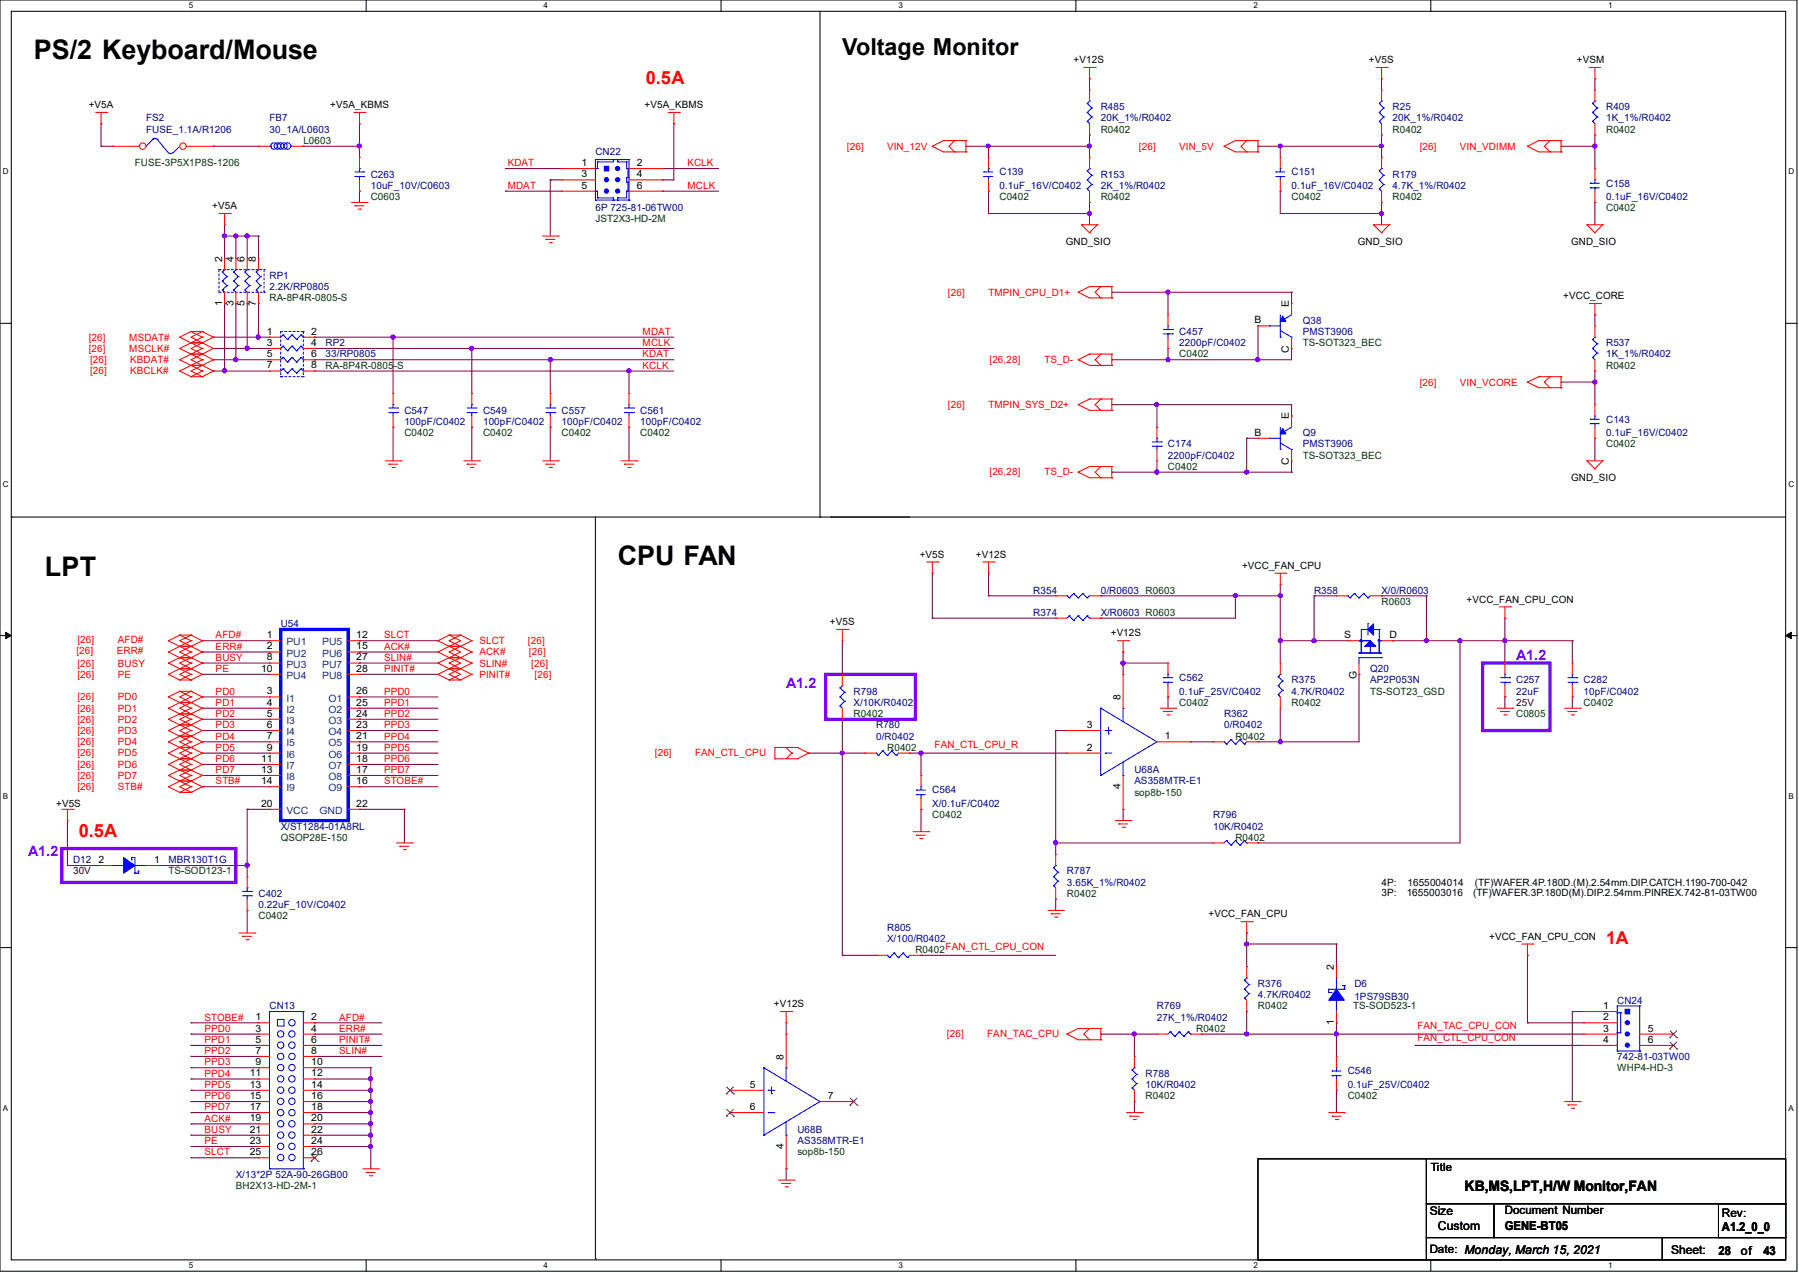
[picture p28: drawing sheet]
<svg xmlns="http://www.w3.org/2000/svg" width="297mm" height="210mm" viewBox="0 0 297 210" stroke-linecap="round" stroke-linejoin="round" font-family="sans-serif">
<defs><g id="words">
<g font-size="4.4">
<text x="5.6" y="9.7">PS/2 Keyboard/Mouse</text>
<text x="7.4" y="95">LPT</text>
<text x="102" y="93.1">CPU FAN</text>
</g>
<text font-size="3.9" x="139.1" y="9.1">Voltage Monitor</text>
<g font-size="3" fill="#f00">
<text x="106.6" y="13.9">0.5A</text>
<text x="13" y="138.1">0.5A</text>
</g>
<text font-size="2.9" fill="#f00" x="265.2" y="155.7">1A</text>
<g font-size="2.4" fill="#8000ff">
<text x="129.8" y="113.5">A1.2</text>
<text x="250.3" y="108.8">A1.2</text>
<text x="4.7" y="141.3">A1.2</text>
</g>
<text font-size="2.4" x="241.8" y="196.5">KB,MS,LPT,H/W Monitor,FAN</text>
<g font-size="2">
<text x="236.1" y="200.4">Size</text>
<text x="237.4" y="202.9">Custom</text>
<text x="248.5" y="202.9">GENE-BT05</text>
<text x="284.3" y="203.1">A1.2_0_0</text>
<text x="275.9" y="206.9">Sheet:</text>
<text x="283.7" y="207">28</text>
<text x="287.4" y="207">of</text>
<text x="291.1" y="207">43</text>
</g>
<g font-size="1.9">
<text x="236.2" y="193.3">Title</text>
<text x="248.5" y="200.3">Document Number</text>
<text x="284.3" y="200.7">Rev:</text>
<text x="236.1" y="206.8">Date: Monday, March 15, 2021</text>
</g>
<g font-size="1.7">
<text x="177.2" y="10.4">+V12S</text>
<text x="226" y="10.4">+V5S</text>
<text x="260.3" y="10.4">+VSM</text>
<text x="14.6" y="17.8">+V5A</text>
<text x="54.5" y="17.8">+V5A_KBMS</text>
<text x="106.4" y="17.8">+V5A_KBMS</text>
<text x="96" y="27.4">1</text>
<text x="96" y="29.3">3</text>
<text x="105.2" y="27.4">2</text>
<text x="105.2" y="29.3">4</text>
<text x="35.1" y="34.5">+V5A</text>
<text x="96" y="31.1">5</text>
<text x="105.2" y="31.1">6</text>
<text x="176" y="40.4">GND_SIO</text>
<text x="224.2" y="40.4">GND_SIO</text>
<text x="259.4" y="40.4">GND_SIO</text>
<text x="36.7" y="43.2" transform="rotate(-90 36.7 43.2)">2</text>
<text x="38.5" y="43.2" transform="rotate(-90 38.5 43.2)">4</text>
<text x="40.4" y="43.2" transform="rotate(-90 40.4 43.2)">6</text>
<text x="42.2" y="43.2" transform="rotate(-90 42.2 43.2)">8</text>
<text x="36.7" y="50.5" transform="rotate(-90 36.7 50.5)">1</text>
<text x="38.5" y="50.5" transform="rotate(-90 38.5 50.5)">3</text>
<text x="40.4" y="50.5" transform="rotate(-90 40.4 50.5)">5</text>
<text x="42.2" y="50.5" transform="rotate(-90 42.2 50.5)">7</text>
<text x="207.1" y="53.3">B</text>
<text x="212.8" y="50.6" transform="rotate(-90 212.8 50.6)">E</text>
<text x="258.1" y="49.3">+VCC_CORE</text>
<text x="44.1" y="55.2">1</text>
<text x="44.1" y="57.1">3</text>
<text x="44.1" y="58.9">5</text>
<text x="51.4" y="55.2">2</text>
<text x="51.4" y="57.1">4</text>
<text x="51.4" y="58.9">6</text>
<text x="212.8" y="58.2" transform="rotate(-90 212.8 58.2)">C</text>
<text x="44.1" y="60.8">7</text>
<text x="51.4" y="60.8">8</text>
<text x="207.1" y="71.9">B</text>
<text x="212.8" y="69.2" transform="rotate(-90 212.8 69.2)">E</text>
<text x="212.8" y="76.7" transform="rotate(-90 212.8 76.7)">C</text>
<text x="259.4" y="79.4">GND_SIO</text>
<text x="151.8" y="92">+V5S</text>
<text x="161.1" y="92">+V12S</text>
<text x="205.1" y="93.8">+VCC_FAN_CPU</text>
<text x="242.1" y="99.4">+VCC_FAN_CPU_CON</text>
<text x="44.1" y="105.3">1</text>
<text x="44.1" y="107.1">2</text>
<text x="58.8" y="105.3">12</text>
<text x="58.8" y="107.1">15</text>
<text x="137" y="103.1">+V5S</text>
<text x="183.4" y="104.9">+V12S</text>
<text x="221.9" y="105.3">S</text>
<text x="229.4" y="105.3">D</text>
<text x="43.1" y="110.8">10</text>
<text x="44.1" y="109">8</text>
<text x="58.8" y="110.8">28</text>
<text x="58.8" y="109">27</text>
<text x="223.9" y="112.1" transform="rotate(-90 223.9 112.1)">G</text>
<text x="44.1" y="114.6">3</text>
<text x="44.1" y="116.4">4</text>
<text x="44.1" y="118.2">5</text>
<text x="58.8" y="114.6">26</text>
<text x="58.8" y="116.4">25</text>
<text x="58.8" y="118.2">24</text>
<text x="185" y="115.5" transform="rotate(-90 185 115.5)">8</text>
<text x="43.1" y="125.7">11</text>
<text x="44.1" y="120.1">6</text>
<text x="44.1" y="122">7</text>
<text x="44.1" y="123.8">9</text>
<text x="58.8" y="120.1">23</text>
<text x="58.8" y="122">21</text>
<text x="58.8" y="123.8">19</text>
<text x="58.8" y="125.7">18</text>
<text x="179.4" y="123.8">2</text>
<text x="179.4" y="120.1">3</text>
<text x="192.3" y="122">1</text>
<text x="43.1" y="127.5">13</text>
<text x="43.1" y="129.4">14</text>
<text x="58.8" y="127.5">17</text>
<text x="58.8" y="129.4">16</text>
<text x="185" y="130.2" transform="rotate(-90 185 130.2)">4</text>
<text x="9.3" y="133.1">+V5S</text>
<text x="43.1" y="133.1">20</text>
<text x="58.8" y="133.1">22</text>
<text x="16.3" y="142.4">2</text>
<text x="25.4" y="142.4">1</text>
<text x="228.1" y="146.1">4P:</text>
<text x="228.1" y="147.8">3P:</text>
<text x="232.2" y="147.8">1655003016</text>
<text x="232.4" y="146.1">1655004014</text>
<text x="243.2" y="147.8">(TF)WAFER.3P.180D(M).DIP.2.54mm.PINREX.742-81-03TW00</text>
<text x="243.5" y="146.1">(TF)WAFER.4P.180D.(M).2.54mm.DIP.CATCH.1190-700-042</text>
<text x="199.5" y="151.3">+VCC_FAN_CPU</text>
<text x="245.9" y="155">+VCC_FAN_CPU_CON</text>
<text x="220.2" y="160" transform="rotate(-90 220.2 160)">2</text>
<text x="127.8" y="166.2">+V12S</text>
<text x="264.7" y="166.5">1</text>
<text x="42.2" y="168.3">1</text>
<text x="42.2" y="170.2">3</text>
<text x="42.2" y="172">5</text>
<text x="42.2" y="173.9">7</text>
<text x="51.4" y="168.3">2</text>
<text x="51.4" y="170.2">4</text>
<text x="51.4" y="172">6</text>
<text x="51.4" y="173.9">8</text>
<text x="220.2" y="169.2" transform="rotate(-90 220.2 169.2)">1</text>
<text x="264.7" y="168.3">2</text>
<text x="264.7" y="170.2">3</text>
<text x="264.7" y="172">4</text>
<text x="272" y="170.2">5</text>
<text x="272" y="172">6</text>
<text x="41.2" y="177.6">11</text>
<text x="41.2" y="179.5">13</text>
<text x="42.2" y="175.7">9</text>
<text x="51.4" y="175.7">10</text>
<text x="51.4" y="177.6">12</text>
<text x="51.4" y="179.5">14</text>
<text x="123.8" y="179.5">5</text>
<text x="129.4" y="174.8" transform="rotate(-90 129.4 174.8)">8</text>
<text x="41.2" y="181.3">15</text>
<text x="41.2" y="183.1">17</text>
<text x="41.2" y="185">19</text>
<text x="51.4" y="181.3">16</text>
<text x="51.4" y="183.1">18</text>
<text x="51.4" y="185">20</text>
<text x="123.8" y="183.1">6</text>
<text x="136.7" y="181.3">7</text>
<text x="41.2" y="186.9">21</text>
<text x="41.2" y="188.7">23</text>
<text x="41.2" y="190.6">25</text>
<text x="51.4" y="186.9">22</text>
<text x="51.4" y="188.7">24</text>
<text x="51.4" y="190.6">26</text>
<text x="129.4" y="189.6" transform="rotate(-90 129.4 189.6)">4</text>
</g>
<g font-size="1.7" fill="#000080">
<text x="24.1" y="20">FS2</text>
<text x="24.1" y="21.9">FUSE_1.1A/R1206</text>
<text x="44.5" y="20">FB7</text>
<text x="44.5" y="21.9">30_1A/L0603</text>
<text x="181.7" y="18.2">R485</text>
<text x="181.7" y="20">20K_1%/R0402</text>
<text x="229.9" y="18.2">R25</text>
<text x="229.9" y="20">20K_1%/R0402</text>
<text x="265.2" y="18.2">R409</text>
<text x="265.2" y="20">1K_1%/R0402</text>
<text x="61.2" y="29.3">C263</text>
<text x="98.3" y="25.6">CN22</text>
<text x="165" y="28.9">C139</text>
<text x="181.7" y="29.3">R153</text>
<text x="213.2" y="28.9">C151</text>
<text x="229.9" y="29.3">R179</text>
<text x="61.2" y="31.2">10uF_10V/C0603</text>
<text x="98.3" y="34.9">6P 725-81-06TW00</text>
<text x="165" y="31.2">0.1uF_16V/C0402</text>
<text x="181.7" y="31.2">2K_1%/R0402</text>
<text x="213.2" y="31.2">0.1uF_16V/C0402</text>
<text x="229.9" y="31.2">4.7K_1%/R0402</text>
<text x="265.2" y="30.8">C158</text>
<text x="265.2" y="33">0.1uF_16V/C0402</text>
<text x="44.5" y="46">RP1</text>
<text x="44.5" y="47.8">2.2K/RP0805</text>
<text x="215.1" y="53.4">Q38</text>
<text x="53.8" y="57.1">RP2</text>
<text x="53.8" y="59">33/RP0805</text>
<text x="194.7" y="55.2">C457</text>
<text x="194.7" y="57.1">2200pF/C0402</text>
<text x="215.1" y="55.2">PMST3906</text>
<text x="265.2" y="57.1">R537</text>
<text x="265.2" y="59">1K_1%/R0402</text>
<text x="66.8" y="68.2">C547</text>
<text x="66.8" y="70.1">100pF/C0402</text>
<text x="79.8" y="68.2">C549</text>
<text x="79.8" y="70.1">100pF/C0402</text>
<text x="92.7" y="68.2">C557</text>
<text x="92.7" y="70.1">100pF/C0402</text>
<text x="105.7" y="68.2">C561</text>
<text x="105.7" y="70.1">100pF/C0402</text>
<text x="215.1" y="72">Q9</text>
<text x="265.2" y="69.7">C143</text>
<text x="265.2" y="72">0.1uF_16V/C0402</text>
<text x="192.8" y="73.8">C174</text>
<text x="192.8" y="75.6">2200pF/C0402</text>
<text x="215.1" y="73.8">PMST3906</text>
<text x="170.6" y="101.6">R374</text>
<text x="170.6" y="97.9">R354</text>
<text x="181.7" y="101.6">X/R0603 R0603</text>
<text x="181.7" y="97.9">0/R0603 R0603</text>
<text x="217" y="97.9">R358</text>
<text x="228.1" y="97.9">X/0/R0603</text>
<text x="46.4" y="103.5">U54</text>
<text x="194.7" y="112.4">C562</text>
<text x="213.2" y="112.7">R375</text>
<text x="226.2" y="110.9">Q20</text>
<text x="226.2" y="112.7">AP2P053N</text>
<text x="250.3" y="112.7">C257</text>
<text x="261.4" y="112.7">C282</text>
<text x="140.9" y="114.6">R798</text>
<text x="140.9" y="116.5">X/10K/R0402</text>
<text x="194.7" y="114.6">0.1uF_25V/C0402</text>
<text x="202.1" y="118.3">R362</text>
<text x="213.2" y="114.6">4.7K/R0402</text>
<text x="250.3" y="114.6">22uF</text>
<text x="261.4" y="114.6">10pF/C0402</text>
<text x="144.7" y="120.1">R780</text>
<text x="144.7" y="122">0/R0402</text>
<text x="202.1" y="120.1">0/R0402</text>
<text x="153.9" y="130.9">C564</text>
<text x="187.3" y="127.6">U68A</text>
<text x="187.3" y="129.4">AS358MTR-E1</text>
<text x="46.4" y="136.9">X/ST1284-01A8RL</text>
<text x="153.9" y="133.1">X/0.1uF/C0402</text>
<text x="200.3" y="135">R796</text>
<text x="200.3" y="136.9">10K/R0402</text>
<text x="12.1" y="142.4">D12</text>
<text x="27.8" y="142.4">MBR130T1G</text>
<text x="42.7" y="148">C402</text>
<text x="42.7" y="149.8">0.22uF_10V/C0402</text>
<text x="176.1" y="144.3">R787</text>
<text x="176.1" y="146.1">3.65K_1%/R0402</text>
<text x="146.5" y="153.5">R805</text>
<text x="146.5" y="155.4">X/100/R0402</text>
<text x="44.5" y="166.5">CN13</text>
<text x="191" y="166.5">R769</text>
<text x="207.7" y="162.8">R376</text>
<text x="207.7" y="164.7">4.7K/R0402</text>
<text x="223.6" y="162.8">D6</text>
<text x="223.6" y="165">1PS79SB30</text>
<text x="267" y="165.6">CN24</text>
<text x="191" y="168.4">27K_1%/R0402</text>
<text x="189.1" y="177.6">R788</text>
<text x="189.1" y="179.5">10K/R0402</text>
<text x="222.5" y="177.3">C546</text>
<text x="222.5" y="179.5">0.1uF_25V/C0402</text>
<text x="267" y="174.9">742-81-03TW00</text>
<text x="131.7" y="186.9">U68B</text>
<text x="131.7" y="188.8">AS358MTR-E1</text>
<text x="38.9" y="194.3">X/13*2P 52A-90-26GB00</text>
</g>
<g font-size="1.7" fill="#004000">
<text x="50.1" y="23.7">L0603</text>
<text x="181.7" y="21.9">R0402</text>
<text x="229.9" y="21.9">R0402</text>
<text x="265.2" y="21.9">R0402</text>
<text x="22.3" y="27.4">FUSE-3P5X1P8S-1206</text>
<text x="61.2" y="33">C0603</text>
<text x="165" y="33">C0402</text>
<text x="181.7" y="33">R0402</text>
<text x="213.2" y="33">C0402</text>
<text x="229.9" y="33">R0402</text>
<text x="265.2" y="34.9">C0402</text>
<text x="98.3" y="36.7">JST2X3-HD-2M</text>
<text x="44.5" y="49.7">RA-8P4R-0805-S</text>
<text x="194.7" y="59">C0402</text>
<text x="215.1" y="57.1">TS-SOT323_BEC</text>
<text x="53.8" y="60.8">RA-8P4R-0805-S</text>
<text x="265.2" y="60.8">R0402</text>
<text x="66.8" y="72">C0402</text>
<text x="79.8" y="72">C0402</text>
<text x="92.7" y="72">C0402</text>
<text x="105.7" y="72">C0402</text>
<text x="192.8" y="77.5">C0402</text>
<text x="215.1" y="75.6">TS-SOT323_BEC</text>
<text x="265.2" y="73.8">C0402</text>
<text x="228.1" y="99.8">R0603</text>
<text x="140.9" y="118.3">R0402</text>
<text x="194.7" y="116.5">C0402</text>
<text x="213.2" y="116.5">R0402</text>
<text x="226.2" y="114.6">TS-SOT23_GSD</text>
<text x="250.3" y="118.3">C0805</text>
<text x="261.4" y="116.5">C0402</text>
<text x="146.5" y="123.9">R0402</text>
<text x="204" y="122">R0402</text>
<text x="187.3" y="131.3">sop8b-150</text>
<text x="153.9" y="135">C0402</text>
<text x="46.4" y="138.7">QSOP28E-150</text>
<text x="204" y="138.7">R0402</text>
<text x="27.8" y="144.3">TS-SOD123-1</text>
<text x="176.1" y="148">R0402</text>
<text x="42.7" y="151.7">C0402</text>
<text x="151.1" y="157.2">R0402</text>
<text x="207.7" y="166.5">R0402</text>
<text x="223.4" y="166.5">TS-SOD523-1</text>
<text x="197.5" y="170.2">R0402</text>
<text x="267" y="176.7">WHP4-HD-3</text>
<text x="189.1" y="181.4">R0402</text>
<text x="222.5" y="181.4">C0402</text>
<text x="131.7" y="190.6">sop8b-150</text>
<text x="38.9" y="196.2">BH2X13-HD-2M-1</text>
</g>
<g font-size="1.7" fill="#f00">
<text x="83.8" y="27.4">KDAT</text>
<text x="113.5" y="27.4">KCLK</text>
<text x="139.8" y="24.7">[26]</text>
<text x="146.5" y="24.7">VIN_12V</text>
<text x="188" y="24.7">[26]</text>
<text x="194.7" y="24.7">VIN_5V</text>
<text x="234.4" y="24.7">[26]</text>
<text x="241" y="24.7">VIN_VDIMM</text>
<text x="83.8" y="31.2">MDAT</text>
<text x="113.5" y="31.2">MCLK</text>
<text x="156.5" y="48.8">[26]</text>
<text x="163.2" y="48.8">TMPIN_CPU_D1+</text>
<text x="14.6" y="58">[26]</text>
<text x="14.6" y="56.2">[26]</text>
<text x="14.9" y="59.9">[26]</text>
<text x="21.3" y="58">MSCLK#</text>
<text x="21.3" y="56.2">MSDAT#</text>
<text x="21.5" y="59.9">KBDAT#</text>
<text x="106.1" y="55.2">MDAT</text>
<text x="106.1" y="57.1">MCLK</text>
<text x="106.1" y="59">KDAT</text>
<text x="163.4" y="59.9">[26,28]</text>
<text x="172.5" y="59.9">TS_D-</text>
<text x="14.9" y="61.8">[26]</text>
<text x="21.5" y="61.8">KBCLK#</text>
<text x="106.1" y="60.8">KCLK</text>
<text x="234.4" y="63.6">[26]</text>
<text x="241" y="63.6">VIN_VCORE</text>
<text x="156.5" y="67.3">[26]</text>
<text x="163.2" y="67.3">TMPIN_SYS_D2+</text>
<text x="163.4" y="78.4">[26,28]</text>
<text x="172.5" y="78.4">TS_D-</text>
<text x="12.6" y="107.9">[26]</text>
<text x="12.8" y="106.1">[26]</text>
<text x="19.3" y="107.9">ERR#</text>
<text x="19.5" y="106.1">AFD#</text>
<text x="35.6" y="105.3">AFD#</text>
<text x="35.6" y="107.2">ERR#</text>
<text x="63.4" y="107.2">ACK#</text>
<text x="63.4" y="105.3">SLCT</text>
<text x="79.2" y="106.3">SLCT</text>
<text x="87.2" y="106.3">[26]</text>
<text x="12.8" y="110">[26]</text>
<text x="12.8" y="111.8">[26]</text>
<text x="19.5" y="110">BUSY</text>
<text x="19.5" y="111.8">PE</text>
<text x="35.6" y="109">BUSY</text>
<text x="35.6" y="110.9">PE</text>
<text x="63.4" y="110.9">PINIT#</text>
<text x="63.4" y="109">SLIN#</text>
<text x="79.2" y="111.8">PINIT#</text>
<text x="79.2" y="110">SLIN#</text>
<text x="79.2" y="108.1">ACK#</text>
<text x="87.3" y="108.1">[26]</text>
<text x="87.7" y="110">[26]</text>
<text x="88.3" y="111.8">[26]</text>
<text x="12.8" y="115.5">[26]</text>
<text x="12.8" y="117.4">[26]</text>
<text x="12.8" y="119.3">[26]</text>
<text x="19.5" y="115.5">PD0</text>
<text x="19.5" y="117.4">PD1</text>
<text x="19.5" y="119.3">PD2</text>
<text x="35.6" y="114.6">PD0</text>
<text x="35.6" y="116.5">PD1</text>
<text x="35.6" y="118.3">PD2</text>
<text x="63.4" y="114.6">PPD0</text>
<text x="63.4" y="116.5">PPD1</text>
<text x="63.4" y="118.3">PPD2</text>
<text x="12.8" y="121.1">[26]</text>
<text x="12.8" y="122.9">[26]</text>
<text x="12.8" y="124.8">[26]</text>
<text x="19.5" y="121.1">PD3</text>
<text x="19.5" y="122.9">PD4</text>
<text x="19.5" y="124.8">PD5</text>
<text x="35.6" y="120.1">PD3</text>
<text x="35.6" y="122">PD4</text>
<text x="35.6" y="123.9">PD5</text>
<text x="35.6" y="125.7">PD6</text>
<text x="63.4" y="120.1">PPD3</text>
<text x="63.4" y="122">PPD4</text>
<text x="63.4" y="123.9">PPD5</text>
<text x="63.4" y="125.7">PPD6</text>
<text x="108.1" y="124.8">[26]</text>
<text x="114.8" y="124.8">FAN_CTL_CPU</text>
<text x="154.3" y="123.4">FAN_CTL_CPU_R</text>
<text x="12.8" y="126.7">[26]</text>
<text x="12.8" y="128.5">[26]</text>
<text x="12.8" y="130.3">[26]</text>
<text x="19.5" y="126.7">PD6</text>
<text x="19.5" y="128.5">PD7</text>
<text x="19.5" y="130.3">STB#</text>
<text x="35.6" y="129.4">STB#</text>
<text x="35.6" y="127.6">PD7</text>
<text x="63.4" y="129.4">STOBE#</text>
<text x="63.4" y="127.6">PPD7</text>
<text x="156.1" y="156.8">FAN_CTL_CPU_CON</text>
<text x="33.8" y="168.4">STOBE#</text>
<text x="33.8" y="170.2">PPD0</text>
<text x="33.8" y="172.1">PPD1</text>
<text x="33.8" y="173.9">PPD2</text>
<text x="56" y="170.2">ERR#</text>
<text x="56" y="172.1">PINIT#</text>
<text x="56" y="173.9">SLIN#</text>
<text x="56" y="168.4">AFD#</text>
<text x="156.3" y="171.2">[26]</text>
<text x="163" y="171.2">FAN_TAC_CPU</text>
<text x="234" y="169.8">FAN_TAC_CPU_CON</text>
<text x="234" y="171.7">FAN_CTL_CPU_CON</text>
<text x="33.8" y="175.8">PPD3</text>
<text x="33.8" y="177.6">PPD4</text>
<text x="33.8" y="179.5">PPD5</text>
<text x="33.8" y="181.4">PPD6</text>
<text x="33.8" y="183.2">PPD7</text>
<text x="33.8" y="185">ACK#</text>
<text x="33.8" y="188.8">PE</text>
<text x="33.8" y="186.9">BUSY</text>
<text x="33.8" y="190.6">SLCT</text>
</g>
<g font-size="1.7" fill="#004080">
<text x="47.3" y="106.5">PU1</text>
<text x="53.2" y="106.5">PU5</text>
<text x="47.3" y="108.3">PU2</text>
<text x="47.3" y="110.2">PU3</text>
<text x="47.3" y="112">PU4</text>
<text x="53.2" y="112">PU8</text>
<text x="53.2" y="110.2">PU7</text>
<text x="53.2" y="108.3">PU6</text>
<text x="47.3" y="115.7">I1</text>
<text x="47.3" y="117.6">I2</text>
<text x="47.3" y="119.4">I3</text>
<text x="54.2" y="115.7">O1</text>
<text x="54.2" y="117.6">O2</text>
<text x="54.2" y="119.4">O3</text>
<text x="47.3" y="121.3">I4</text>
<text x="47.3" y="123.1">I5</text>
<text x="47.3" y="125">I6</text>
<text x="54.2" y="121.3">O4</text>
<text x="54.2" y="123.1">O5</text>
<text x="54.2" y="125">O6</text>
<text x="47.3" y="126.9">I7</text>
<text x="47.3" y="128.7">I8</text>
<text x="47.3" y="130.6">I9</text>
<text x="54.2" y="128.7">O8</text>
<text x="54.2" y="130.6">O9</text>
<text x="54.2" y="126.9">O7</text>
<text x="47.3" y="134.3">VCC</text>
<text x="52.7" y="134.3">GND</text>
</g>
<g font-size="1.7" fill="#400000">
<text x="250.3" y="116.5">25V</text>
<text x="12.1" y="144.3">30V</text>
</g>
<g font-size="1.3">
<text x="31.2" y="1.4">5</text>
<text x="89.7" y="1.4">4</text>
<text x="148.3" y="1.4">3</text>
<text x="206.9" y="1.4">2</text>
<text x="265.5" y="1.4">1</text>
<text x=".5" y="28.8">D</text>
<text x="295.3" y="28.8">D</text>
<text x=".5" y="80.3">C</text>
<text x="295.3" y="80.3">C</text>
<text x=".5" y="131.8">B</text>
<text x="295.3" y="131.8">B</text>
<text x=".5" y="183.3">A</text>
<text x="295.3" y="183.3">A</text>
<text x="31.2" y="209.3">5</text>
<text x="89.7" y="209.3">4</text>
<text x="148.3" y="209.3">3</text>
<text x="206.9" y="209.3">2</text>
<text x="265.5" y="209.3">1</text>
</g>
</g></defs>
<path d="M0 0h296.7v209.7h-296.7zM1.9 1.9h292.9v206h-292.9z" fill="none" stroke="#000" stroke-width=".17"/>
<g fill="#fff">
<path d="M31.2 .2h.7v1.5h-.7z"/>
<path d="M31.2 208.1h.7v1.4h-.7z"/>
</g>
<path d="M60.5 0v1.9M60.5 207.9v1.8" fill="none" stroke="#000" stroke-width=".17"/>
<g fill="#fff">
<path d="M89.7 .2h.8v1.5h-.8z"/>
<path d="M89.7 208.1h.8v1.4h-.8z"/>
</g>
<path d="M119 0v1.9M119 207.9v1.8" fill="none" stroke="#000" stroke-width=".17"/>
<g fill="#fff">
<path d="M148.3 .2h.8v1.5h-.8z"/>
<path d="M148.3 208.1h.8v1.4h-.8z"/>
</g>
<path d="M177.6 0v1.9M177.6 207.9v1.8" fill="none" stroke="#000" stroke-width=".17"/>
<g fill="#fff">
<path d="M206.9 .2h.7v1.5h-.7z"/>
<path d="M206.9 208.1h.7v1.4h-.7z"/>
</g>
<path d="M236.2 0v1.9M236.2 207.9v1.8" fill="none" stroke="#000" stroke-width=".17"/>
<g fill="#fff">
<path d="M265.5 .2h.7v1.5h-.7z"/>
<path d="M265.5 208.1h.7v1.4h-.7z"/>
<path d="M.5 27.6h.9v1.5h-.9z"/>
<path d="M295.3 27.6h.9v1.5h-.9z"/>
<path d="M.5 79.1h.9v1.5h-.9z"/>
<path d="M295.3 79.1h.9v1.5h-.9z"/>
</g>
<path d="M0 53.3h1.9M294.8 53.3h1.9" fill="none" stroke="#000" stroke-width=".17"/>
<g fill="#fff">
<path d="M.5 130.6h.8v1.5h-.8z"/>
<path d="M295.3 130.6h.8v1.5h-.8z"/>
</g>
<path d="M0 104.9h1.9M294.8 104.9h1.9" fill="none" stroke="#000" stroke-width=".17"/>
<path d="M.9 104.3l1 .6-1 .5zM294.8 104.9l.9-.6v1.1z" fill="#000" stroke="#000" stroke-width=".17"/>
<g fill="#fff">
<path d="M.5 182.1h.8v1.5h-.8z"/>
<path d="M295.3 182.1h.8v1.5h-.8z"/>
</g>
<g fill="none" stroke="#000" stroke-width=".17">
<path d="M135.4 1.9v83.4M1.9 85.3h.1M1.9 85.3h292.9M98.3 85.3v122.4M135.4 85.3h.1M137.2 85.3h.1M0 156.3h1.9M294.8 156.3h1.9M207.7 191.2h27.8v16.7h-27.8zM235.5 198.6h11.1v5.6h-11.1zM235.5 191.2h59.3v7.4h-59.3zM246.6 198.6h48.2v5.6h-48.2z"/>
<path d="M283.7 198.6h11.1v5.6h-11.1zM98.3 207.7h.1M235.5 204.2h38.9v3.7h-38.9zM274.4 204.2h20.4v3.7h-20.4z"/>
</g>
<path d="M136.3 111.3h14.8v7.4h-14.8zM244.8 109.4h11.1v11.1h-11.1zM10.2 140h28.7v5.6h-28.7z" fill="none" stroke="#8000ff" stroke-width=".55"/>
<g fill="none" stroke="#800040" stroke-width=".17">
<path d="M179.9 13h.1M179.9 13v1.9M228.1 13h.1M228.1 13v1.9M263.3 13h.1M263.3 13v1.9M16.7 24.1h.1M16.7 20.4h.1M16.7 24.1h1.8M16.7 20.4v3.7M35.2 24.1h.1M35.2 24.1h7.5"/>
<path d="M37.1 38.9h.1M37.1 37.1v5.6M37.1 38.9h5.6M38.9 38.9h.1M38.9 38.9v3.8M40.8 38.9h.1M40.8 38.9v3.8M42.7 38.9h.1M42.7 38.9v3.8M50.1 24.1h.1M50.1 24.1h9.3M59.4 20.4h.1"/>
<path d="M59.4 31.5h.1M59.4 24.1h.1M59.4 20.4v5.6M59.4 31.5v1.9M83.4 31.5h.1M83.4 27.8h.1M83.4 31.5h9.3M83.4 27.8h9.3M90.8 29.7h.1M90.8 29.7h1.9M90.8 29.7v9.2M109.4 29.7h.1"/>
<path d="M109.4 31.5h.1M109.4 27.8h.1M109.4 31.5h9.3M109.4 27.8h9.3M111.3 20.4h.1M111.3 20.4v9.3h-1.9M159.5 24.1h.1M159.5 24.1h20.4M163.2 31.5h.1M163.2 24.1h.1M163.2 35.2h.1M163.2 24.1v1.9"/>
<path d="M163.2 31.5v3.7M163.2 35.2h16.7M179.9 24.1h.1M179.9 35.2h.1M179.9 22.3h.1M179.9 33.4h.1M179.9 22.3v3.7M179.9 33.4v3.7M207.7 24.1h.1M207.7 24.1h20.4M211.4 24.1h.1M211.4 31.5h.1"/>
<path d="M211.4 35.2h.1M211.4 35.2h16.7M211.4 24.1v1.9M211.4 31.5v3.7M228.1 22.3h.1M228.1 24.1h.1M228.1 35.2h.1M228.1 33.4h.1M228.1 22.3v3.7M228.1 33.4v3.7M257.7 24.1h.1M257.7 24.1h5.6"/>
<path d="M263.3 24.1h.1M263.3 33.4h.1M263.3 22.3h.1M263.3 22.3v5.5M263.3 33.4v3.7M35.2 55.6h.1M35.2 57.5h.1M35.2 59.4h.1M35.2 57.5h9.3M35.2 59.4h9.3M35.2 55.6h9.3M37.1 50.1h.1"/>
<path d="M37.1 50.1v11.1M38.9 59.4h.1M38.9 50.1h.1M38.9 50.1v9.3M40.8 57.5h.1M40.8 50.1h.1M40.8 50.1v7.4M42.7 55.6h.1M42.7 50.1h.1M42.7 50.1v5.5M51.9 55.6h.1M51.9 57.5h.1"/>
<path d="M51.9 59.4h.1M51.9 57.5h59.4M51.9 59.4h59.4M51.9 55.6h59.4M64.9 55.6h.1M64.9 55.6v9.3M77.9 57.5h.1M77.9 57.5v7.4M90.8 59.4h.1M90.8 59.4v5.5M183.6 48.2h.1M183.6 59.4h.1"/>
<path d="M183.6 48.2h29.6M192.8 48.2h.1M192.8 57.5h.1M192.8 59.4h.1M192.8 48.2v3.7M192.8 57.5v1.9M207.7 59.4h.1M207.7 53.8h.1M207.7 53.8v5.6M213.2 57.5h.1M213.2 48.2h.1M213.2 48.2v1.9"/>
<path d="M213.2 57.5v1.9h-29.6M263.3 51.9h.1M263.3 51.9v1.9M35.2 61.2h.1M35.2 61.2h9.3M37.1 61.2h.1M51.9 61.2h.1M51.9 61.2h59.4M64.9 70.5h.1M64.9 70.5v5.5M77.9 70.5h.1M77.9 70.5v5.5"/>
<path d="M90.8 70.5h.1M90.8 70.5v5.5M103.8 61.2h.1M103.8 70.5h.1M103.8 61.2v3.7M103.8 70.5v5.5M183.6 77.9h.1M183.6 66.8h.1M183.6 66.8h29.6v1.8M183.6 77.9h29.6M191 66.8h.1M191 77.9h.1"/>
<path d="M191 66.8v3.7M191 76v1.9M205.8 72.3h.1M205.8 77.9h.1M205.8 72.3h1.9M205.8 72.3v5.6M213.2 68.6h.1M213.2 77.9h.1M213.2 76v1.9M257.7 63h.1M257.7 63h5.6M263.3 61.2h.1"/>
<path d="M263.3 72.3h.1M263.3 63h.1M263.3 61.2v5.6M263.3 72.3v3.7M153.9 94.6h.1M153.9 94.6v7.4M163.2 94.6h.1M163.2 98.3h.1M163.2 94.6v3.7M163.2 98.3h11.1M181.7 98.3h.1M181.7 98.3h29.7"/>
<path d="M204 98.3h.1M204 98.3v3.7h-22.3M211.4 98.3h.1M211.4 96.4h.1M211.4 96.4v13M217 98.3h.1M217 98.3h3.6M217 98.3v7.4M228.1 98.3h.1M228.1 98.3h7.4M235.5 98.3h.1M235.5 98.3v7.4"/>
<path d="M33.4 115h.1M33.4 116.8h.1M33.4 118.7h.1M33.4 105.7h.1M33.4 109.4h.1M33.4 107.6h.1M33.4 111.3h.1M33.4 115h11.1M33.4 116.8h11.1M33.4 118.7h11.1M33.4 111.3h11.1M33.4 107.6h11.1"/>
<path d="M33.4 105.7h11.1M33.4 109.4h11.1M59.4 115h.1M59.4 116.8h.1M59.4 118.7h.1M59.4 111.3h.1M59.4 107.6h.1M59.4 105.7h.1M59.4 109.4h.1M59.4 115h12.9M59.4 116.8h12.9M59.4 118.7h12.9"/>
<path d="M59.4 111.3h12.9M59.4 107.6h12.9M59.4 105.7h12.9M59.4 109.4h12.9M139.1 111.3h.1M139.1 105.7v5.6M139.1 118.7v38.9M153.9 102h.1M153.9 102h20.4M181.7 102h.1M185.4 109.4h.1M185.4 107.6h.1"/>
<path d="M185.4 109.4h7.4M185.4 107.6v3.7M192.8 115h.1M192.8 115v1.8M211.4 105.7h.1M211.4 116.8v5.6M211.4 105.7h11.1M217 105.7h.1M224.4 111.3h.1M224.4 111.3v11.1h-16.7M229.9 105.7h.1M229.9 105.7h29.7"/>
<path d="M235.5 105.7h.1M241 105.7h.1M241 105.7v33.4h-33.3M248.5 105.7h.1M248.5 115h.1M248.5 102h.1M248.5 102v7.4M248.5 115v1.8M259.6 115h.1M259.6 105.7h.1M259.6 105.7v3.7M259.6 115v1.8"/>
<path d="M11.1 135.4v7.4M33.4 129.8h.1M33.4 120.5h.1M33.4 122.4h.1M33.4 124.2h.1M33.4 126.1h.1M33.4 127.9h.1M33.4 129.8h11.1M33.4 120.5h11.1M33.4 122.4h11.1M33.4 124.2h11.1M33.4 126.1h11.1"/>
<path d="M33.4 127.9h11.1M40.8 133.5h.1M40.8 133.5v11.2M40.8 133.5h3.7M59.4 120.5h.1M59.4 122.4h.1M59.4 124.2h.1M59.4 126.1h.1M59.4 129.8h.1M59.4 127.9h.1M59.4 133.5h.1M59.4 129.8h12.9"/>
<path d="M59.4 120.5h12.9M59.4 122.4h12.9M59.4 124.2h12.9M59.4 126.1h12.9M59.4 127.9h12.9M59.4 133.5h7.4M66.8 133.5h.1M66.8 133.5v5.6M133.5 124.2h.1M133.5 124.2h9.3M139.1 124.2h.1M150.2 124.2h.1"/>
<path d="M150.2 124.2h25.9M152.1 124.2h.1M152.1 133.5h.1M152.1 124.2v3.7M152.1 133.5v3.7M174.3 120.5h.1M174.3 139.1h.1M174.3 120.5h1.8M174.3 120.5v20.4M174.3 139.1h26M185.4 133.5h.1M185.4 133.5v1.9"/>
<path d="M196.6 122.4h.1M196.6 122.4h3.7M207.7 139.1h.1M207.7 122.4h.1M211.4 122.4h.1M11.1 142.8h.1M11.1 142.8h5.6M26 142.8h.1M26 142.8h14.8M40.8 150.2h.1M40.8 142.8h.1M40.8 150.2v3.7"/>
<path d="M139.1 157.6h.1M139.1 157.6h5.6M152.1 157.6h.1M152.1 157.6h22.2M174.3 148.3h.1M174.3 148.3v1.9M205.8 153.9h.1M205.8 155.7h.1M205.8 153.9v5.6M205.8 155.7h14.8M220.6 155.7h.1M220.6 155.7v3.8"/>
<path d="M252.2 157.6h.1M252.2 157.6v11.1M31.5 168.7h.1M31.5 170.6h.1M31.5 172.5h.1M31.5 174.3h.1M31.5 176.1h.1M31.5 178h.1M31.5 179.9h.1M31.5 168.7h11.2M31.5 170.6h11.2M31.5 172.5h11.2"/>
<path d="M31.5 174.3h11.2M31.5 176.1h11.2M31.5 178h11.2M31.5 179.9h11.2M51.9 170.6h.1M51.9 172.5h.1M51.9 176.1h.1M51.9 178h.1M51.9 174.3h.1M51.9 168.7h.1M51.9 179.9h.1M51.9 168.7h11.1"/>
<path d="M51.9 170.6h11.1M51.9 172.5h11.1M51.9 174.3h11.1M51.9 176.1h9.3M51.9 178h9.3M51.9 179.9h9.3M61.2 176.1h.1M61.2 178h.1M61.2 179.9h.1M61.2 176.1v16.7M129.8 170.6h.1M129.8 168.7v1.9"/>
<path d="M181.7 170.6h.1M181.7 170.6h9.3M187.3 170.6h.1M187.3 170.6v3.7M198.4 170.6h.1M198.4 170.6h63.1M205.8 170.6h.1M205.8 166.9h.1M205.8 166.9v3.7M220.6 168.7h.1M220.6 170.6h.1M220.6 179.9h.1"/>
<path d="M220.6 168.7v5.6M220.6 179.9v3.7M233.6 172.5h.1M233.6 172.5h27.9M252.2 168.7h.1M252.2 168.7h9.3M259.6 166.9h.1M259.6 166.9v14.8M259.6 166.9h1.9M31.5 181.7h.1M31.5 183.6h.1M31.5 185.4h.1"/>
<path d="M31.5 189.1h.1M31.5 187.3h.1M31.5 191h.1M31.5 181.7h11.2M31.5 183.6h11.2M31.5 185.4h11.2M31.5 189.1h11.2M31.5 187.3h11.2M31.5 191h11.2M51.9 181.7h.1M51.9 185.4h.1M51.9 189.1h.1"/>
<path d="M51.9 183.6h.1M51.9 187.3h.1M51.9 181.7h9.3M51.9 183.6h9.3M51.9 185.4h9.3M51.9 189.1h9.3M51.9 187.3h9.3M61.2 181.7h.1M61.2 185.4h.1M61.2 183.6h.1M61.2 189.1h.1M61.2 187.3h.1"/>
<path d="M129.8 192.8h.1M129.8 192.8v1.9M187.3 181.7h.1M187.3 181.7v1.9"/>
</g>
<g fill="#f0f" stroke="#f0f" stroke-width=".17">
<circle cx="191" cy="77.9" r=".35"/>
<circle cx="263.3" cy="24.1" r=".35"/>
<circle cx="263.3" cy="63" r=".35"/>
<circle cx="191" cy="66.7" r=".35"/>
<circle cx="179.9" cy="24.1" r=".35"/>
<circle cx="163.2" cy="24.1" r=".33"/>
<circle cx="179.9" cy="35.2" r=".35"/>
<circle cx="228.1" cy="24.1" r=".33"/>
<circle cx="211.4" cy="24.1" r=".33"/>
<circle cx="228.1" cy="35.2" r=".33"/>
<circle cx="61.2" cy="178" r=".35"/>
<circle cx="61.2" cy="179.9" r=".35"/>
<circle cx="61.2" cy="181.7" r=".33"/>
<circle cx="61.2" cy="185.4" r=".35"/>
<circle cx="61.2" cy="183.6" r=".33"/>
<circle cx="61.2" cy="189.1" r=".35"/>
<circle cx="192.8" cy="48.2" r=".35"/>
<circle cx="192.8" cy="59.3" r=".35"/>
<circle cx="38.9" cy="38.9" r=".35"/>
<circle cx="37.1" cy="38.9" r=".35"/>
<circle cx="40.8" cy="38.9" r=".35"/>
<circle cx="64.9" cy="55.6" r=".35"/>
<circle cx="61.2" cy="187.3" r=".35"/>
<circle cx="40.8" cy="142.8" r=".35"/>
<circle cx="59.3" cy="24.1" r=".35"/>
<circle cx="207.7" cy="59.3" r=".35"/>
<circle cx="205.8" cy="77.9" r=".35"/>
<circle cx="77.9" cy="57.5" r=".35"/>
<circle cx="90.8" cy="59.3" r=".35"/>
<circle cx="37.1" cy="61.2" r=".35"/>
<circle cx="38.9" cy="59.3" r=".35"/>
<circle cx="40.8" cy="57.5" r=".35"/>
<circle cx="42.6" cy="55.6" r=".35"/>
<circle cx="211.4" cy="105.7" r=".35"/>
<circle cx="248.4" cy="105.7" r=".35"/>
<circle cx="211.4" cy="122.4" r=".35"/>
<circle cx="211.4" cy="98.3" r=".33"/>
<circle cx="205.8" cy="170.6" r=".35"/>
<circle cx="187.3" cy="170.6" r=".35"/>
<circle cx="241" cy="105.7" r=".35"/>
<circle cx="174.3" cy="139" r=".35"/>
<circle cx="205.8" cy="155.7" r=".35"/>
<circle cx="152.1" cy="124.2" r=".35"/>
<circle cx="220.6" cy="170.6" r=".35"/>
<circle cx="139.1" cy="124.2" r=".35"/>
<circle cx="204" cy="98.3" r=".35"/>
<circle cx="235.5" cy="105.7" r=".35"/>
<circle cx="216.9" cy="105.7" r=".35"/>
<circle cx="185.4" cy="109.4" r=".35"/>
<circle cx="103.8" cy="61.2" r=".35"/>
</g>
<g fill="none" stroke="#f00" stroke-width=".17">
<path d="M15.8 18.5h1.8M16.7 18.5v1.9M17.6 18.5h.1M58.4 18.5h1.9M59.4 18.5v1.9M60.3 18.5h.1M110.3 18.5h1.9M111.3 18.5v1.9M112.2 18.5h.1M178.9 11.1h1.9M179.9 13h.1M179.9 14.9h.1"/>
<path d="M179.9 11.1v1.9M179.9 14.9v1.8M180.8 11.1h.1M227.2 11.1h1.8M228.1 13h.1M228.1 11.1v1.9M229 11.1h.1M262.4 11.1h.1M262.4 11.1h1.8M263.3 13h.1M263.3 11.1v1.9M16.7 20.4h.1"/>
<path d="M36.2 35.2h1.8M37.1 37.1h.1M37.1 35.2v1.9M38 35.2h.1M58 33.4h2.6M58.6 34h.1M58.6 34h1.5M59.1 34.5h.4M59.4 20.4h.1M59.4 31.5h.1M59.4 26h.1M59.4 26v1.8"/>
<path d="M59.4 29.7v1.8M59.5 34.5h.1M60.6 33.4h.1M89.6 38.9h2.6M90.1 39.5h.1M90.1 39.5h1.5M92.2 38.9h.1M92.7 27.8h.1M92.7 29.7h.1M92.7 31.5h.1M92.7 27.8h5.6M92.7 29.7h5.6"/>
<path d="M92.7 31.5h5.6M103.8 27.8h5.6M103.8 29.7h5.6M103.8 31.5h5.6M109.4 27.8h.1M109.4 29.7h.1M109.4 31.5h.1M111.3 20.4h.1M153.9 24.1h.1M153.9 24.1l1.8 1h3.8M155.7 23.2h.1M155.7 23.2l-1.8 .9"/>
<path d="M155.7 23.2h3.8M157.6 25.1h.1M157.6 23.2h.1M157.6 23.2l-.9 .9 .9 1M159.5 25.1h.1M159.5 23.2h.1M159.5 23.2v1.9M163.2 31.5h.1M163.2 26h.1M163.2 26v1.8M163.2 29.7v1.8M178.6 37.1h.1"/>
<path d="M178.6 37.1h2.5M178.6 37.1l1.3 1.3M179.9 38.4h.1M179.9 22.3h.1M179.9 20.4v1.9M181.1 37.1h.1M181.1 37.1l-1.2 1.3M202.1 24.1h.1M202.1 24.1l1.9 1h3.7M204 23.2h.1M204 23.2h3.7M204 23.2l-1.9 .9"/>
<path d="M205.8 25.1h.1M205.8 23.2h.1M205.8 23.2l-.9 .9 .9 1M207.7 25.1h.1M207.7 23.2h.1M207.7 23.2v1.9M226.8 37.1h.1M226.8 37.1h2.6M226.8 37.1l1.3 1.3M228.1 38.4h.1M229.4 37.1h.1M229.4 37.1l-1.3 1.3"/>
<path d="M252.2 24.1h.1M252.2 24.1l1.8 1h3.7M254 23.2h.1M254 23.2h3.7M254 23.2l-1.8 .9M255.9 25.1h.1M255.9 23.2h.1M255.9 23.2l-.9 .9 .9 1M257.7 25.1h.1M257.7 23.2h.1M257.7 23.2v1.9M262 37.1h.1"/>
<path d="M262 37.1h2.6M262 37.1l1.3 1.3M263.3 38.4h.1M263.3 33.4h.1M263.3 27.8h.1M263.3 27.8v1.9M263.3 31.5v1.9M264.6 37.1h.1M264.6 37.1l-1.3 1.3M29.7 57.5h.1M29.7 55.6h.1M29.7 59.4h.1"/>
<path d="M29.7 57.5l3.7 1.9M29.7 55.6l3.7 1.9M29.7 59.4l3.7 1.8M31.5 56.6h.1M31.5 58.4h.1M31.5 54.7h.1M31.5 58.4h1.9M31.5 56.6h1.9M31.5 56.6l-1.8 .9M31.5 54.7h1.9M31.5 54.7l-1.8 .9M31.5 54.7l1.9 .9"/>
<path d="M33.4 58.4h.1M33.4 56.6h.1M33.4 57.5h.1M33.4 54.7h.1M33.4 55.6h.1M33.4 59.4h.1M33.4 56.6l1.8 .9M33.4 56.6l-1.9 .9 1.9 .9M33.4 57.5l-3.7 1.9M33.4 54.7l1.8 .9M33.4 54.7l-1.9 .9 1.9 1M33.4 55.6l-1.9 1"/>
<path d="M33.4 59.4l-3.7 1.8M33.4 58.4l1.8 1M33.4 58.4l-1.9 1 1.9 .9M35.2 57.5h.1M35.2 55.6h.1M35.2 59.4h.1M35.2 57.5l-1.8 .9M35.2 55.6l-1.8 1M35.2 59.4l-1.8 .9M37.1 50.1h.1M37.1 42.7h.1M37.1 42.7v1.8"/>
<path d="M37.1 48.2v1.9M38.9 50.1h.1M38.9 42.7h.1M38.9 42.7v1.8M38.9 48.2v1.9M40.8 50.1h.1M40.8 42.7h.1M40.8 42.7v1.8M40.8 48.2v1.9M42.7 50.1h.1M42.7 42.7h.1M42.7 42.7v1.8"/>
<path d="M42.7 48.2v1.9M44.5 55.6h.1M44.5 57.5h.1M44.5 59.4h.1M44.5 55.6h1.9M44.5 57.5h1.9M44.5 59.4h1.9M50.1 55.6h1.8M50.1 57.5h1.8M50.1 59.4h1.8M51.9 55.6h.1M51.9 57.5h.1"/>
<path d="M51.9 59.4h.1M90.7 40h.4M91.1 40h.1M178 48.2h.1M178 59.4h.1M178 48.2l1.9 .9h3.7M178 59.4l1.9 .9h3.7M179.9 47.3h.1M179.9 58.4h.1M179.9 47.3l-1.9 .9M179.9 47.3h3.7M179.9 58.4l-1.9 1"/>
<path d="M179.9 58.4h3.7M181.7 49.1h.1M181.7 47.3h.1M181.7 58.4h.1M181.7 47.3l-.9 .9 .9 .9M181.7 58.4l-.9 1 .9 .9M183.6 49.1h.1M183.6 47.3h.1M183.6 58.4h.1M183.6 47.3v1.8M183.6 58.4v1.9M192.8 57.5h.1"/>
<path d="M192.8 51.9h.1M192.8 51.9v1.9M192.8 55.6v1.9M207.7 53.8h.1M207.7 53.8h1.8M213.2 50.1h.1M213.2 57.5h.1M213.2 50.1v1.8M213.2 55.6v1.9M262.4 50.1h1.8M263.3 51.9h.1M263.3 53.8h.1"/>
<path d="M263.3 50.1v1.8M263.3 53.8v1.8M263.3 59.4v1.8M264.2 50.1h.1M29.7 61.2h.1M29.7 61.2l1.8 .9M31.5 60.3h.1M31.5 62.1h.1M31.5 62.1h1.9M31.5 60.3h1.9M33.4 62.1h.1M33.4 60.3h.1"/>
<path d="M33.4 61.2h.1M33.4 60.3l1.8 .9M33.4 60.3l-1.9 .9 1.9 .9M33.4 61.2l-1.9 .9M35.2 61.2h.1M35.2 61.2l-1.8 .9M44.5 61.2h.1M44.5 61.2h1.9M50.1 61.2h1.8M51.9 61.2h.1M63.6 76h2.6M64.2 76.6h.1"/>
<path d="M64.2 76.6h1.5M64.7 77.1h.4M64.9 70.5h.1M64.9 64.9h.1M64.9 64.9v1.9M64.9 68.6v1.9M65.1 77.1h.1M66.2 76h.1M76.6 76h2.6M77.1 76.6h.1M77.1 76.6h1.5M77.7 77.1h.4"/>
<path d="M77.9 70.5h.1M77.9 64.9h.1M77.9 64.9v1.9M77.9 68.6v1.9M78.1 77.1h.1M79.2 76h.1M89.6 76h2.6M90.1 76.6h.1M90.1 76.6h1.5M90.7 77.1h.4M91.1 77.1h.1M92.2 76h.1"/>
<path d="M102.5 76h2.7M103.1 76.6h.1M103.1 76.6h1.5M103.7 77.1h.3M104 77.1h.1M105.2 76h.1M178 66.8h.1M178 77.9h.1M178 66.8l1.9 .9h3.7M178 77.9l1.9 .9h3.7M179.9 65.8h.1M179.9 77h.1"/>
<path d="M179.9 65.8l-1.9 1M179.9 65.8h3.7M179.9 77l-1.9 .9M179.9 77h3.7M181.7 67.7h.1M181.7 65.8h.1M181.7 78.8h.1M181.7 77h.1M181.7 60.3h.1M181.7 65.8l-.9 1 .9 .9M181.7 77l-.9 .9 .9 .9M183.6 67.7h.1"/>
<path d="M183.6 65.8h.1M183.6 78.8h.1M183.6 77h.1M183.6 60.3h.1M183.6 65.8v1.9M183.6 77v1.8M191 76h.1M191 70.5h.1M191 70.5v1.8M191 74.2v1.8M207.7 72.3h.1M207.7 72.3h1.8"/>
<path d="M213.2 68.6h.1M213.2 76h.1M213.2 68.6v1.9M213.2 74.2v1.8M252.2 63h.1M252.2 63l1.8 1h3.7M254 62.1h.1M254 62.1l-1.8 .9M254 62.1h3.7M255.9 64h.1M255.9 62.1h.1M255.9 62.1l-.9 .9 .9 1"/>
<path d="M257.7 64h.1M257.7 62.1h.1M257.7 62.1v1.9M262 76h.1M262 76h2.6M262 76l1.3 1.3M263.3 77.3h.1M263.3 61.2h.1M263.3 72.3h.1M263.3 66.8h.1M263.3 66.8v1.8M263.3 70.5v1.8"/>
<path d="M264.6 76h.1M264.6 76l-1.3 1.3M153 92.7h1.9M153.9 94.6h.1M153.9 92.7v1.9M154.9 92.7h.1M162.3 92.7h1.8M163.2 94.6h.1M163.2 92.7v1.9M164.1 92.7h.1M174.3 98.3h.1M174.3 98.3h1.8"/>
<path d="M179.9 98.3h1.8M181.7 98.3h.1M210.5 94.6h1.8M211.4 96.4h.1M211.4 94.6v1.8M212.3 94.6h.1M27.8 115h.1M27.8 116.8h.1M27.8 118.7h.1M27.8 105.7h.1M27.8 109.4h.1M27.8 107.6h.1"/>
<path d="M27.8 111.3h.1M27.8 115l3.7 1.8M27.8 116.8l1.9 1M27.8 118.7l3.7 1.8M27.8 105.7l3.7 1.9M27.8 109.4l3.7 1.9M27.8 107.6l1.9 .9M27.8 111.3l1.9 .9M29.7 114h.1M29.7 115.9h.1M29.7 117.8h.1M29.7 119.6h.1"/>
<path d="M29.7 104.8h.1M29.7 106.6h.1M29.7 108.5h.1M29.7 110.3h.1M29.7 112.2h.1M29.7 114h1.8M29.7 114l-1.9 1M29.7 115.9h1.8M29.7 114l1.8 1M29.7 117.8h1.8M29.7 117.8l-1.9 .9M29.7 119.6h1.8"/>
<path d="M29.7 117.8l1.8 .9M29.7 110.3h1.8M29.7 112.2h1.8M29.7 104.8h1.8M29.7 104.8l-1.9 .9M29.7 106.6h1.8M29.7 104.8l1.8 .9M29.7 108.5h1.8M29.7 108.5l-1.9 .9M29.7 108.5l1.8 .9M31.5 115.9h.1M31.5 114h.1"/>
<path d="M31.5 115h.1M31.5 117.8h.1M31.5 116.8h.1M31.5 119.6h.1M31.5 118.7h.1M31.5 106.6h.1M31.5 104.8h.1M31.5 105.7h.1M31.5 110.3h.1M31.5 108.5h.1M31.5 109.4h.1M31.5 107.6h.1"/>
<path d="M31.5 112.2h.1M31.5 111.3h.1M31.5 114l1.9 1M31.5 114l-1.8 1 3.7 1.8M31.5 115l-3.7 1.8M31.5 116.8l-1.8 1M31.5 117.8l1.9 .9M31.5 117.8l-1.8 .9 3.7 1.8M31.5 118.7l-3.7 1.8M31.5 104.8l1.9 .9M31.5 104.8l-1.8 .9 1.8 .9M31.5 105.7l-3.7 1.9"/>
<path d="M31.5 108.5l1.9 .9M31.5 108.5l-1.8 .9 3.7 1.9M31.5 109.4l-3.7 1.9M31.5 106.6l1.9 1M31.5 107.6l-1.8 .9M31.5 111.3l-1.8 .9M33.4 115h.1M33.4 116.8h.1M33.4 118.7h.1M33.4 105.7h.1M33.4 109.4h.1M33.4 107.6h.1"/>
<path d="M33.4 111.3h.1M33.4 115l-3.7 1.8 1.8 1M33.4 116.8l-1.9 1M33.4 118.7l-3.7 1.8 3.7 1.9M33.4 105.7l-3.7 1.9 1.8 .9M33.4 109.4l-3.7 1.9 1.8 .9M33.4 107.6l-1.9 .9M33.4 111.3l-1.9 .9M72.3 111.3h.1M72.3 109.4h.1M72.3 105.7h.1M72.3 107.6h.1"/>
<path d="M72.3 111.3l1.9 .9M72.3 109.4l3.7 1.9-1.8 .9M72.3 105.7l3.7 1.9-1.8 .9M72.3 107.6l1.9 .9M74.2 112.2h.1M74.2 110.3h.1M74.2 111.3h.1M74.2 108.5h.1M74.2 109.4h.1M74.2 106.6h.1M74.2 104.8h.1M74.2 105.7h.1"/>
<path d="M74.2 107.6h.1M74.2 110.3h1.8M74.2 109.4l3.7 1.9M74.2 112.2h1.8M74.2 108.5l1.8 .9-3.7 1.9M74.2 111.3l1.8 .9M74.2 104.8h1.8M74.2 106.6h1.8M74.2 108.5h1.8M74.2 108.5l-1.9 .9M74.2 104.8l-1.9 .9M74.2 104.8l1.8 .9-3.7 1.9"/>
<path d="M74.2 105.7l3.7 1.9M74.2 107.6l1.8 .9M76 110.3h.1M76 112.2h.1M76 108.5h.1M76 104.8h.1M76 106.6h.1M76 108.5l1.9 .9M76 108.5l-1.8 .9M76 104.8l1.9 .9M76 104.8l-1.8 .9M77.9 111.3h.1"/>
<path d="M77.9 109.4h.1M77.9 105.7h.1M77.9 107.6h.1M77.9 111.3l-1.9 .9M77.9 109.4l-3.7 1.9M77.9 105.7l-3.7 1.9M77.9 107.6l-1.9 .9M138.1 103.8h1.9M139.1 105.7h.1M139.1 118.7h.1M139.1 111.3h.1M139.1 103.8v1.9"/>
<path d="M139.1 111.3v1.8M139.1 116.8v1.9M140 103.8h.1M174.3 102h.1M174.3 102h1.8M179.9 102h1.8M181.7 102h.1M184.5 105.7h1.9M185.4 107.6h.1M185.4 105.7v1.9M186.4 105.7h.1M191.6 116.8h2.5"/>
<path d="M192.1 117.4h.1M192.1 117.4h1.5M192.7 117.9h.3M193 117.9h.1M194.1 116.8h.1M211.4 116.8h.1M211.4 109.4h.1M211.4 109.4v1.9M211.4 115v1.8M222.5 105.7h.1M222.5 105.7h1.9M224.4 111.3h.1"/>
<path d="M224.4 109.4v1.9M228.1 105.7h1.8M229.9 105.7h.1M247.2 116.8h2.6M247.6 100.1h1.8M247.7 117.4h.1M247.7 117.4h1.5M248.3 117.9h.4M248.5 102h.1M248.5 115h.1M248.5 109.4h.1M248.5 100.1v1.9"/>
<path d="M248.5 109.4v1.9M248.5 113.1v1.9M248.7 117.9h.1M249.4 100.1h.1M249.8 116.8h.1M258.3 116.8h2.6M258.9 117.4h.1M258.9 117.4h1.4M259.4 117.9h.4M259.8 117.9h.1M260.9 116.8h.1M10.2 133.5h1.9"/>
<path d="M11.1 135.4h.1M11.1 133.5v1.9M12.1 133.5h.1M27.8 120.5h.1M27.8 122.4h.1M27.8 124.2h.1M27.8 126.1h.1M27.8 127.9h.1M27.8 129.8h.1M27.8 120.5l3.7 1.9M27.8 122.4l3.7 1.8M27.8 124.2l3.7 1.9"/>
<path d="M27.8 126.1l1.9 .9M27.8 127.9l3.7 1.9M27.8 129.8l1.9 .9M29.7 121.5h.1M29.7 123.3h.1M29.7 125.2h.1M29.7 127h.1M29.7 128.9h.1M29.7 130.7h.1M29.7 123.3h1.8M29.7 125.2h1.8M29.7 121.5h1.8"/>
<path d="M29.7 123.3l-1.9 .9M29.7 127h1.8M29.7 127l-1.9 .9M29.7 128.9h1.8M29.7 127l1.8 .9M29.7 130.7h1.8M31.5 121.5h.1M31.5 120.5h.1M31.5 123.3h.1M31.5 122.4h.1M31.5 125.2h.1M31.5 124.2h.1"/>
<path d="M31.5 127h.1M31.5 126.1h.1M31.5 128.9h.1M31.5 127.9h.1M31.5 130.7h.1M31.5 129.8h.1M31.5 120.5l-3.7 1.9M31.5 122.4l-1.8 .9M31.5 124.2l-3.7 1.9M31.5 126.1l-1.8 .9M31.5 127l1.9 .9M31.5 127l-1.8 .9 3.7 1.9"/>
<path d="M31.5 127.9l-3.7 1.9M31.5 129.8l-1.8 .9M33.4 120.5h.1M33.4 122.4h.1M33.4 124.2h.1M33.4 126.1h.1M33.4 127.9h.1M33.4 129.8h.1M33.4 120.5l-3.7 1.9 3.7 1.8M33.4 122.4l-3.7 1.8 3.7 1.9M33.4 124.2l-3.7 1.9 1.8 .9M33.4 126.1l-1.9 .9"/>
<path d="M33.4 127.9l-3.7 1.9 1.8 .9M33.4 129.8l-1.9 .9M65.4 139.1h2.7M66 139.6h.1M66 139.6h1.5M68.1 139.1h.1M127.9 125.2h.1M127.9 125.2h3.8M129.8 123.3l.9 .9M130.7 124.2h.1M130.7 124.2l-.9 1M131.7 123.3h.1"/>
<path d="M131.7 125.2h.1M131.7 123.3h-3.8v1.9M131.7 123.3l1.8 .9M133.5 124.2h.1M133.5 124.2l-1.8 1M142.8 124.2h.1M142.8 124.2h1.9M148.3 124.2h1.9M150.2 124.2h.1M150.7 137.2h2.6M151.3 137.8h.1M151.3 137.8h1.5"/>
<path d="M151.8 138.3h.4M152.1 133.5h.1M152.1 127.9h.1M152.1 127.9v1.9M152.1 131.7v1.8M152.2 138.3h.1M153.3 137.2h.1M184.1 135.4h2.6M184.7 135.9h.1M184.7 135.9h1.5M185.3 136.5h.3M185.6 136.5h.1"/>
<path d="M186.7 135.4h.1M200.3 139.1h.1M200.3 122.4h.1M200.3 139.1h1.8M200.3 122.4h1.8M205.8 139.1h1.9M205.8 122.4h1.9M207.7 139.1h.1M207.7 122.4h.1M16.7 142.8h.1M16.7 142.8h1.8M24.1 142.8h1.9"/>
<path d="M26 142.8h.1M39.5 153.9h2.6M40 154.5h.1M40 154.5h1.5M40.6 155h.4M40.8 150.2h.1M40.8 144.7h.1M40.8 144.7v1.8M40.8 148.3v1.9M41 155h.1M42.1 153.9h.1M66.6 140.2h.3"/>
<path d="M66.9 140.2h.1M173 150.2h2.6M173.6 150.7h.1M173.6 150.7h1.4M174.1 151.3h.4M174.3 148.3h.1M174.3 140.9h.1M174.3 140.9v1.9M174.3 146.5v1.8M174.5 151.3h.1M175.6 150.2h.1M204.9 152.1h1.9"/>
<path d="M205.8 153.9h.1M205.8 159.5h.1M205.8 152.1v1.8M205.8 159.5v1.8M206.8 152.1h.1M251.2 155.7h1.9M252.2 157.6h.1M252.2 155.7v1.9M253.1 155.7h.1M42.7 168.7h.1M42.7 170.6h.1M42.7 172.5h.1"/>
<path d="M42.7 174.3h.1M42.7 176.1h.1M42.7 178h.1M42.7 179.9h.1M42.7 179.9h1.8M42.7 168.7h1.8M42.7 170.6h1.8M42.7 172.5h1.8M42.7 174.3h1.8M42.7 176.1h1.8M42.7 178h1.8M50.1 179.9h1.8"/>
<path d="M50.1 168.7h1.8M50.1 170.6h1.8M50.1 172.5h1.8M50.1 174.3h1.8M50.1 176.1h1.8M50.1 178h1.8M51.9 168.7h.1M51.9 170.6h.1M51.9 172.5h.1M51.9 174.3h.1M51.9 176.1h.1M51.9 178h.1"/>
<path d="M51.9 179.9h.1M120.5 179.9h.1M120.5 179.9h5.6M128.9 166.9h1.8M129.8 168.7h.1M129.8 170.6h.1M129.8 166.9v1.8M129.8 170.6v5.5M130.7 166.9h.1M176.1 170.6h.1M176.1 170.6l1.9 .9h3.7M178 169.7h.1"/>
<path d="M178 169.7l-1.9 .9M178 169.7h3.7M179.9 171.5h.1M179.9 169.7h.1M179.9 169.7l-1 .9 1 .9M181.7 171.5h.1M181.7 169.7h.1M181.7 169.7v1.8M187.3 174.3h.1M187.3 174.3v1.8M187.3 179.9v1.8M191 170.6h.1"/>
<path d="M191 170.6h1.8M196.6 170.6h1.8M198.4 170.6h.1M205.8 166.9h.1M205.8 165v1.9M220.6 179.9h.1M220.6 174.3h.1M220.6 174.3v1.8M220.6 178v1.9M261.5 166.9h.1M261.5 168.7h.1M261.5 170.6h.1"/>
<path d="M261.5 172.5h.1M261.5 166.9h5.5M261.5 168.7h5.5M261.5 170.6h5.5M261.5 172.5h5.5M270.7 170.6h5.6M270.7 172.5h5.6M276.3 170.6h.1M276.3 172.5h.1M42.7 181.7h.1M42.7 183.6h.1M42.7 185.4h.1"/>
<path d="M42.7 187.3h.1M42.7 189.1h.1M42.7 191h.1M42.7 181.7h1.8M42.7 183.6h1.8M42.7 185.4h1.8M42.7 187.3h1.8M42.7 189.1h1.8M42.7 191h1.8M50.1 181.7h1.8M50.1 183.6h1.8M50.1 185.4h1.8"/>
<path d="M50.1 187.3h1.8M50.1 189.1h1.8M50.1 191h1.8M51.9 181.7h.1M51.9 183.6h.1M51.9 185.4h.1M51.9 187.3h.1M51.9 189.1h.1M51.9 191h.1M59.9 192.8h2.6M60.5 193.4h.1M60.5 193.4h1.4"/>
<path d="M61 194h.4M61.4 194h.1M62.5 192.8h.1M120.5 183.6h.1M120.5 183.6h5.6M128.5 194.7h2.6M129.1 195.2h.1M129.1 195.2h1.5M129.6 195.8h.4M129.8 192.8h.1M129.8 187.3v5.5M130 195.8h.1"/>
<path d="M131.1 194.7h.1M135.4 181.7h5.5M140.9 181.7h.1M186 183.6h2.6M186.5 184.1h.1M186.5 184.1h1.5M187.1 184.7h.4M187.3 181.7h.1M187.5 184.7h.1M188.6 183.6h.1M219.4 183.6h2.6M219.9 184.1h.1"/>
<path d="M219.9 184.1h1.5M220.5 184.7h.4M220.9 184.7h.1M222 183.6h.1M258.3 181.7h2.6M258.9 182.3h.1M258.9 182.3h1.4M259.4 182.8h.4M259.8 182.8h.1M260.9 181.7h.1"/>
</g>
<g fill="none" stroke="#00f" stroke-width=".17">
<path d="M179.5 17.1h.1M179.5 18.5h.1M179.5 17.1l.8 .7M179.5 18.5l.8 .8M179.9 16.7h.1M179.9 16.7l-.4 .4M180.3 19.3h.1M180.3 17.8h.1M180.3 19.3l-.8 .7M180.3 17.8l-.8 .7M25.2 23l.4-.2 .4 .2M25.2 23h.1"/>
<path d="M25.2 23l-1.1 1.1M26 23h.1M26 23l1.8 2.2M28.5 25.2l-.3 .2-.3-.2M29.7 24.1h.1M29.7 24.1l-1.1 1.1M58.6 28.4h1.5M58.6 29.1h1.5M59.4 27.8h.1M59.4 29.1h.1M59.4 27.8v.6M59.4 29.1v.6"/>
<path d="M60.1 28.4h.1M60.1 29.1h.1M98.3 33h.1M98.3 27.8h.1M98.3 31.5h.1M98.3 33h5.5M98.3 31.5h.3v1.1M98.3 27.8h.3M98.6 27.8h.1M98.6 32.6h.1M98.6 26.7h.1M98.6 26.7v1.1"/>
<path d="M98.6 32.6h2.7v.4M101.3 26.3h.1M101.3 33h.1M101.3 26.3v.4h-2.7M102 26.7h.1M102 32.6h.1M102 33h.1M102 26.3h.1M102 26.7h1.5M102 26.3v.4M102 32.6v.4M103.5 31.5h.1"/>
<path d="M103.5 29.3h.1M103.5 26.7h.1M103.5 30.1h.1M103.5 31.5v1.1h-1.5M103.5 26.7v1.1h.3M103.5 29.3v.8M103.5 31.5h.3M103.5 29.3h.3M103.5 30.1h.3M103.7 29.3h.1M103.7 31.5h.1M103.7 27.8v1.5"/>
<path d="M103.7 30.1v1.4M103.8 26.3h.1M103.8 33h.1M103.8 27.8h.1M103.8 26.3h-5.5v6.7M103.8 26.3v6.7M162.4 28.4h.1M162.4 29.1h.1M162.4 28.4h1.5M162.4 29.1h1.5M163.2 27.8h.1M163.2 29.1h.1"/>
<path d="M163.2 27.8v.6M163.2 29.1v.6M179.5 20h.1M179.5 20l.4 .4M262.6 30.2h.1M262.6 31h.1M262.6 30.2h1.4M262.6 31h1.4M263.3 29.7h.1M263.3 31h.1M263.3 29.7v.5M263.3 31v.5"/>
<path d="M36.7 46.4h.1M36.7 44.9h.1M36.7 47.8h.1M36.7 46.4l.8 .7M36.7 44.9l.8 .7M36.7 47.8l.4 .4M37.1 44.5h.1M37.1 44.5l-.4 .4M37.5 45.6h.1M37.5 47.1h.1M37.5 45.6l-.8 .8M37.5 47.1l-.8 .7"/>
<path d="M38.6 46.4h.1M38.6 44.9h.1M38.6 47.8h.1M38.6 46.4l.7 .7M38.6 44.9l.7 .7M38.6 47.8l.3 .4M38.9 44.5h.1M38.9 44.5l-.3 .4M39.3 45.6h.1M39.3 47.1h.1M39.3 45.6l-.7 .8M39.3 47.1l-.7 .7"/>
<path d="M40.4 46.4h.1M40.4 44.9h.1M40.4 47.8h.1M40.4 46.4l.8 .7M40.4 44.9l.8 .7M40.4 47.8l.4 .4M40.8 44.5h.1M40.8 44.5l-.4 .4M41.2 45.6h.1M41.2 47.1h.1M41.2 45.6l-.8 .8M41.2 47.1l-.8 .7"/>
<path d="M42.3 46.4h.1M42.3 44.9h.1M42.3 47.8h.1M42.3 46.4l.7 .7M42.3 44.9l.7 .7M42.3 47.8l.4 .4M42.7 44.5h.1M42.7 44.5l-.4 .4M43 45.6h.1M43 47.1h.1M43 45.6l-.7 .8M43 47.1l-.7 .7"/>
<path d="M46.7 55.2h.1M46.7 57.1h.1M46.7 59h.1M46.7 55.2l.8 .8M46.7 57.1l.8 .8M46.7 59l.8 .7M46.7 55.2l-.3 .4M46.7 57.1l-.3 .4M46.7 59l-.3 .4M47.5 56h.1M47.5 57.9h.1M47.5 59.7h.1"/>
<path d="M48.2 55.2h.1M48.2 57.1h.1M48.2 59h.1M48.2 55.2l-.7 .8M48.2 57.1l-.7 .8M48.2 59l-.7 .7M48.2 55.2l.8 .8M48.2 57.1l.8 .8M48.2 59l.8 .7M49 56h.1M49 57.9h.1M49 59.7h.1"/>
<path d="M49.7 55.2h.1M49.7 57.1h.1M49.7 59h.1M49.7 59l.4 .4M49.7 57.1l.4 .4M49.7 55.2l-.7 .8M49.7 57.1l-.7 .8M49.7 59l-.7 .7M49.7 55.2l.4 .4M50.1 55.6h.1M50.1 57.5h.1M50.1 59.4h.1"/>
<path d="M192.1 54.4h1.5M192.1 55.1h1.5M192.8 53.8h.1M192.8 55.1h.1M192.8 53.8v.6M192.8 55.1v.5M193.6 54.4h.1M193.6 55.1h.1M209.5 53.8h.1M209.5 53.8h1.9M211.4 55.6h.1M211.4 53h.1"/>
<path d="M211.4 51.9v3.7M211.4 54.5l1.8 1.1M213.2 55.6h.1M213.2 51.9l-1.8 1.1M262.9 56h.1M262.9 59h.1M262.9 57.5h.1M262.9 56l.8 .7M262.9 59l.4 .4M262.9 57.5l.8 .8M263.3 55.6h.1M263.3 55.6l-.4 .4"/>
<path d="M263.7 58.3h.1M263.7 56.7h.1M263.7 58.3l-.8 .7M263.7 56.7l-.8 .8M46.7 60.8h.1M46.7 60.8l.8 .8M46.7 60.8l-.3 .4M47.5 61.6h.1M48.2 60.8h.1M48.2 60.8l-.7 .8M48.2 60.8l.8 .8M49 61.6h.1"/>
<path d="M49.7 60.8h.1M49.7 60.8l.4 .4M49.7 60.8l-.7 .8M50.1 61.2h.1M64.2 67.3h1.5M64.2 68.1h1.5M64.9 66.8h.1M64.9 68.1h.1M64.9 66.8v.5M64.9 68.1v.5M65.7 67.3h.1M65.7 68.1h.1"/>
<path d="M77.1 67.3h1.5M77.1 68.1h1.5M77.9 66.8h.1M77.9 68.1h.1M77.9 66.8v.5M77.9 68.1v.5M78.6 67.3h.1M78.6 68.1h.1M190.2 72.9h1.5M190.2 73.6h1.5M191 72.3h.1M191 73.6h.1"/>
<path d="M191 72.3v.6M191 73.6v.6M191.7 72.9h.1M191.7 73.6h.1M209.5 72.3h.1M209.5 72.3h1.9M211.4 74.2h.1M211.4 71.6h.1M211.4 70.5v3.7M211.4 73.1l1.8 1.1M213.2 74.2h.1M213.2 70.5l-1.8 1.1"/>
<path d="M262.6 69.2h.1M262.6 69.9h.1M262.6 69.2h1.4M262.6 69.9h1.4M263.3 68.6h.1M263.3 69.9h.1M263.3 68.6v.6M263.3 69.9v.6M176.1 98.3h.1M176.1 98.3l.4 .3M176.5 98.6h.1M177.2 97.9h.1"/>
<path d="M177.2 97.9l-.7 .7M177.2 97.9l.8 .7M178 98.6h.1M178.8 97.9h.1M178.8 97.9l.7 .7M178.8 97.9l-.8 .7M179.5 98.6h.1M179.9 98.3l-.4 .3M138.7 113.5h.1M138.7 116.5h.1M138.7 115h.1M138.7 113.5l.7 .7"/>
<path d="M138.7 116.5l.4 .3M138.7 115l.7 .7M139.1 113.1h.1M139.1 113.1l-.4 .4M139.4 115.7h.1M139.4 114.2h.1M139.4 115.7l-.7 .8M139.4 114.2l-.7 .8M176.5 101.6h.1M176.5 101.6l-.4 .4M176.5 101.6l.7 .8M177.2 102.4h.1"/>
<path d="M178 101.6h.1M178 101.6l-.8 .8M178 101.6l.8 .8M178.8 102.4h.1M179.5 101.6h.1M179.5 101.6l-.7 .8M179.5 101.6l.4 .4M179.9 102h.1M211 111.6h.1M211 114.6h.1M211 113.1h.1M211 111.6l.8 .8"/>
<path d="M211 114.6l.4 .4M211 113.1l.8 .8M211.4 111.3h.1M211.4 111.3l-.4 .3M211.8 113.9h.1M211.8 112.4h.1M211.8 113.9l-.8 .7M211.8 112.4l-.8 .7M224.4 107.7h.1M224.4 105.7h.1M224.4 108.5h.1M224.4 107.7h3.7"/>
<path d="M224.4 105.7h1.8M224.4 108.5v.9M224.4 108.5h3.7M224.7 105.9h.1M224.7 105.7h.1M224.7 103.8h.1M224.7 103.8v3.9M224.7 103.8h1.1M225.8 102.9h.1M225.8 102.9v1.9M226.2 106.6h.1M226.2 106.6v1.1"/>
<path d="M226.8 103.8h.9M227.7 105.7h.1M227.7 107.6h.1M227.7 107.7h.1M227.7 103.8h.1M227.7 105.7h.4M227.7 103.8v3.9M228.1 108.5h.1M247.7 111.8h1.5M247.7 112.6h1.5M248.5 111.3h.1M248.5 112.6h.1"/>
<path d="M248.5 111.3v.5M248.5 112.6v.5M249.2 111.8h.1M249.2 112.6h.1M144.7 124.2h.1M144.7 124.2l.3 .4M145 124.6h.1M145.8 123.9h.1M145.8 123.9l-.8 .7M145.8 123.9l.7 .7M146.5 124.6h.1M147.2 123.9h.1"/>
<path d="M147.2 123.9l.8 .7M147.2 123.9l-.7 .7M148 124.6h.1M148.3 124.2l-.3 .4M151.3 130.3h.1M151.3 131.1h.1M151.3 130.3h1.5M151.3 131.1h1.5M152.1 129.8h.1M152.1 131.1h.1M152.1 129.8v.5M152.1 131.1v.6"/>
<path d="M202.1 122.4h.1M202.1 122.4l.4 .4M202.5 138.7h.1M202.5 122.8h.1M202.5 138.7l-.4 .4M202.5 138.7l.7 .7M203.2 139.4h.1M203.2 122h.1M203.2 122l-.7 .8M203.2 122l.8 .8M204 138.7h.1M204 122.8h.1"/>
<path d="M204 138.7l-.8 .7M204 138.7l.7 .7M204.7 139.4h.1M204.7 122h.1M204.7 122l.7 .8M204.7 122l-.7 .8M205.4 138.7h.1M205.4 122.8h.1M205.4 138.7l-.7 .7M205.4 138.7l.4 .4M205.8 139.1h.1M205.8 122.4l-.4 .4"/>
<path d="M18.5 142.8h1.9M20.4 142.8h.1M21.7 141.5h.1M21.7 141.9h.1M21.7 141.5h.6v2.6M21.7 141.5v.4M22.3 144.1h.1M22.3 142.8h1.8M22.3 144.1h.5M22.8 144.1h.1M22.8 143.7h.1M22.8 143.7v.4"/>
<path d="M24.1 142.8h.1M40 147.1h1.5M40 147.8h1.5M40.8 146.5h.1M40.8 147.8h.1M40.8 146.5v.6M40.8 147.8v.5M41.5 147.1h.1M41.5 147.8h.1M173.9 143.2h.1M173.9 146.1h.1M173.9 144.7h.1"/>
<path d="M173.9 143.2l.8 .7M173.9 146.1l.4 .4M173.9 144.7l.8 .7M174.3 142.8h.1M174.3 142.8l-.4 .4M174.7 145.4h.1M174.7 143.9h.1M174.7 145.4l-.8 .7M174.7 143.9l-.8 .8M45.8 168.2h1.1v1.1h-1.1zM50.1 166.9h.1M50.1 166.9v25.9"/>
<path d="M50.1 166.9h-5.6v25.9M126.1 176.1h.1M126.1 176.1l9.3 5.6-9.3 5.6M126.1 176.1v11.2M126.8 179.9h.1M126.8 179.9h1.1M127.4 179.3v1.1M129.8 176.1h.1M129.8 176.1v2.3M186.9 176.5h.1M186.9 179.5h.1M186.9 178h.1"/>
<path d="M186.9 176.5l.8 .7M186.9 179.5l.4 .4M186.9 178l.8 .8M187.3 176.1h.1M187.3 176.1l-.4 .4M187.7 178.8h.1M187.7 177.2h.1M187.7 178.8l-.8 .7M187.7 177.2l-.8 .8M193.2 170.2h.1M193.2 170.2l-.4 .4M193.2 170.2l.8 .8"/>
<path d="M194 171h.1M194.7 170.2h.1M194.7 170.2l-.7 .8M194.7 170.2l.8 .8M195.5 171h.1M196.2 170.2h.1M196.2 170.2l-.7 .8M196.2 170.2l.4 .4M196.6 170.6h.1M205.4 161.7h.1M205.4 164.7h.1M205.4 163.2h.1"/>
<path d="M205.4 161.7l.8 .7M205.4 164.7l.4 .3M205.4 163.2l.8 .7M205.8 161.3h.1M205.8 161.3l-.4 .4M206.2 163.9h.1M206.2 162.4h.1M206.2 163.9l-.8 .8M206.2 162.4l-.8 .8M219.9 176.7h.1M219.9 177.5h.1M219.9 176.7h1.5"/>
<path d="M219.9 177.5h1.5M220.6 176.1h.1M220.6 177.5h.1M220.6 176.1v.6M220.6 177.5v.5M267 173.4h.1M267 167.1h.1M267 170.4h.1M267 173.4h3.7M267 167.1h.6M267.6 167.1h.1M267.6 167.1v3.3h-.6"/>
<path d="M270.7 165.9h.1M270.7 173.4h.1M270.7 165.9h-3.7v7.5M270.7 165.9v7.5M44.5 192.8h.1M44.5 192.8h5.6M50.1 192.8h.1M126.1 187.3h.1M126.8 183.6h.1M126.8 183.6h1.1M127.4 180.4h.1M129.8 187.3h.1"/>
<path d="M129.8 185v2.3"/>
<circle cx="46.3" cy="179.9" r=".53"/>
<circle cx="46.3" cy="174.3" r=".53"/>
<circle cx="46.3" cy="172.4" r=".53"/>
<circle cx="46.3" cy="176.1" r=".53"/>
<circle cx="46.3" cy="170.6" r=".53"/>
<circle cx="46.3" cy="178" r=".53"/>
<circle cx="48.2" cy="174.3" r=".53"/>
<circle cx="48.2" cy="176.1" r=".53"/>
<circle cx="48.2" cy="178" r=".53"/>
<circle cx="48.2" cy="172.4" r=".53"/>
<circle cx="48.2" cy="168.7" r=".53"/>
<circle cx="48.2" cy="170.6" r=".53"/>
<circle cx="48.2" cy="179.9" r=".53"/>
<circle cx="46.3" cy="183.6" r=".53"/>
<circle cx="46.3" cy="191" r=".53"/>
<circle cx="46.3" cy="187.3" r=".53"/>
<circle cx="46.3" cy="181.7" r=".53"/>
<circle cx="46.3" cy="189.1" r=".53"/>
<circle cx="46.3" cy="185.4" r=".53"/>
<circle cx="48.2" cy="183.6" r=".53"/>
<circle cx="48.2" cy="181.7" r=".53"/>
<circle cx="48.2" cy="189.1" r=".53"/>
<circle cx="48.2" cy="187.3" r=".53"/>
<circle cx="48.2" cy="185.4" r=".53"/>
<circle cx="48.2" cy="191" r=".53"/>
</g>
<g fill="none" stroke="#804000" stroke-width=".17">
<path d="M120 179.3l1.1 1.2M121.1 179.3l-1.2 1.2M275.7 171.2h.1M275.7 173.1h.1M275.7 170.1l1.2 1.1M275.7 171.9l1.2 1.2M276.8 170.1l-1.1 1.1M276.8 171.9l-1.1 1.2M276.9 171.2h.1M276.9 173.1h.1M51.4 191.6h.1M51.4 190.5l1.1 1.1"/>
<path d="M52.5 190.5l-1.1 1.1M52.5 191.6h.1M119.9 184.1h.1M119.9 180.5h.1M120 183l1.1 1.1M121.1 183l-1.2 1.1M121.1 184.1h.1M121.1 180.5h.1M140.3 182.3h.1M140.4 181.2l1.1 1.1M141.5 181.2l-1.2 1.1M141.5 182.3h.1"/>
</g>
<g fill="#00f" stroke="#00f" stroke-width=".17">
<path d="M226.2 105.7l1 .9h-1.9z"/>
<path d="M226.8 102.9v1.9l-1-1z"/>
<path d="M211.8 52.1l.5 .9h-.9z"/>
<path d="M211.8 70.7l.5 .9h-.9z"/>
<path d="M268.3 166.5h.8v.8h-.8z" fill-rule="evenodd"/>
<path d="M227.5 105.6h.3v.2h-.3z" fill-rule="evenodd"/>
<path d="M224.6 105.6h.2v.2h-.2z" fill-rule="evenodd"/>
<path d="M20.4 141.5l1.9 1.3-1.9 1.3z" fill-rule="evenodd"/>
<path d="M99.8 27.4h.7v.8h-.7z" fill-rule="evenodd"/>
<circle cx="268.7" cy="168.7" r=".35"/>
<circle cx="268.7" cy="170.6" r=".35"/>
<circle cx="268.7" cy="172.4" r=".35"/>
<circle cx="100.1" cy="29.7" r=".35"/>
<circle cx="100.1" cy="31.5" r=".35"/>
<circle cx="102" cy="31.5" r=".35"/>
<circle cx="102" cy="29.7" r=".35"/>
<circle cx="102" cy="27.8" r=".35"/>
</g>
<g fill="none" stroke="#00f" stroke-width=".17" stroke-dasharray=".3">
<path d="M36.2 48.2h7.4M36.2 48.2v-3.7M36.2 44.5h.1M36.2 44.5h7.4M43.6 48.2h.1M43.6 44.5h.1M43.6 44.5v3.7M46.4 54.7v7.4M46.4 54.7h3.7M50.1 54.7h.1M50.1 54.7v7.4M46.4 62.1h.1"/>
<path d="M50.1 62.1h.1M50.1 62.1h-3.7"/>
</g>
<circle cx="23.6" cy="24.1" r=".53" fill="#fff" stroke="#f00" stroke-width=".17"/>
<path d="M18.5 24.1h.1M18.5 24.1h4.5" fill="none" stroke="#f00" stroke-width=".17"/>
<circle cx="30.2" cy="24.1" r=".53" fill="#fff" stroke="#f00" stroke-width=".17"/>
<g fill="none" stroke="#f00" stroke-width=".17">
<path d="M228.1 14.9h.1M228.1 14.9v1.8M263.3 14.9h.1M263.3 14.9v1.8M30.8 24.1h4.4M35.2 24.1h.1M42.7 24.1h.1M42.7 24.1h1.8M48.2 24.1h1.9M50.1 24.1h.1M179.9 33.4h.1M179.9 26h.1"/>
<path d="M179.9 26v1.8M179.9 31.5v1.9M211.4 31.5h.1M211.4 26h.1M211.4 26v1.8M211.4 29.7v1.8M228.1 33.4h.1M228.1 26h.1M228.1 22.3h.1M228.1 20.4v1.9M228.1 26v1.8M228.1 31.5v1.9"/>
<path d="M263.3 22.3h.1M263.3 20.4v1.9M90.8 70.5h.1M90.8 64.9h.1M90.8 64.9v1.9M90.8 68.6v1.9M103.8 70.5h.1M103.8 64.9h.1M103.8 64.9v1.9M103.8 68.6v1.9M220.6 98.3h.1M220.6 98.3h1.9"/>
<path d="M226.2 98.3h1.9M228.1 98.3h.1M44.5 105.7h.1M44.5 107.6h.1M44.5 115h.1M44.5 116.8h.1M44.5 118.7h.1M44.5 109.4h.1M44.5 111.3h.1M44.5 105.7h1.9M44.5 107.6h1.9M44.5 115h1.9"/>
<path d="M44.5 116.8h1.9M44.5 118.7h1.9M44.5 109.4h1.9M44.5 111.3h1.9M57.5 105.7h1.9M57.5 107.6h1.9M57.5 115h1.9M57.5 116.8h1.9M57.5 118.7h1.9M57.5 109.4h1.9M57.5 111.3h1.9M59.4 105.7h.1"/>
<path d="M59.4 111.3h.1M59.4 109.4h.1M59.4 115h.1M59.4 116.8h.1M59.4 118.7h.1M59.4 107.6h.1M185.4 111.3h.1M185.4 111.3v5.5M192.8 115h.1M192.8 109.4h.1M192.8 109.4v1.9M192.8 113.1v1.9"/>
<path d="M259.6 115h.1M259.6 109.4h.1M259.6 109.4v1.9M259.6 113.1v1.9M44.5 120.5h.1M44.5 122.4h.1M44.5 124.2h.1M44.5 126.1h.1M44.5 133.5h.1M44.5 127.9h.1M44.5 129.8h.1M44.5 122.4h1.9"/>
<path d="M44.5 124.2h1.9M44.5 120.5h1.9M44.5 126.1h1.9M44.5 133.5h1.9M44.5 127.9h1.9M44.5 129.8h1.9M57.5 122.4h1.9M57.5 124.2h1.9M57.5 120.5h1.9M57.5 126.1h1.9M57.5 133.5h1.9M57.5 127.9h1.9"/>
<path d="M57.5 129.8h1.9M59.4 120.5h.1M59.4 133.5h.1M59.4 122.4h.1M59.4 124.2h.1M59.4 127.9h.1M59.4 129.8h.1M59.4 126.1h.1M176.1 124.2h.1M176.1 120.5h.1M176.1 124.2h5.6M176.1 120.5h5.6"/>
<path d="M185.4 133.5h.1M185.4 127.9v5.6M191 122.4h5.6M196.6 122.4h.1M144.7 157.6h.1M144.7 157.6h1.8M150.2 157.6h1.9M152.1 157.6h.1M220.6 159.5h.1M220.6 159.5v1.8M220.6 168.7h.1M220.6 166.9v1.8"/>
</g>
<g fill="none" stroke="#00f" stroke-width=".17">
<path d="M227.7 17.1h.1M227.7 18.5h.1M227.7 17.1l.7 .7M227.7 18.5l.7 .8M228.1 16.7h.1M228.1 16.7l-.4 .4M228.4 19.3h.1M228.4 17.8h.1M228.4 19.3l-.7 .7M228.4 17.8l-.7 .7M262.9 17.1h.1M262.9 18.5h.1"/>
<path d="M262.9 17.1l.8 .7M262.9 18.5l.8 .8M263.3 16.7h.1M263.3 16.7l-.4 .4M263.7 19.3h.1M263.7 17.8h.1M263.7 19.3l-.8 .7M263.7 17.8l-.8 .7M44.5 24.1h.2M44.7 24.1h.1M48 24.1h.1M48 24.1h.2"/>
<path d="M179.5 28.2h.1M179.5 31.2h.1M179.5 29.7h.1M179.5 28.2l.8 .7M179.5 31.2l.4 .3M179.5 29.7l.8 .7M179.9 27.8h.1M179.9 27.8l-.4 .4M180.3 30.4h.1M180.3 28.9h.1M180.3 30.4l-.8 .8M180.3 28.9l-.8 .8"/>
<path d="M210.7 28.4h.1M210.7 29.1h.1M210.7 28.4h1.4M210.7 29.1h1.4M211.4 27.8h.1M211.4 29.1h.1M211.4 27.8v.6M211.4 29.1v.6M227.7 28.2h.1M227.7 31.2h.1M227.7 29.7h.1M227.7 20h.1"/>
<path d="M227.7 28.2l.7 .7M227.7 31.2l.4 .3M227.7 29.7l.7 .7M227.7 20l.4 .4M228.1 27.8h.1M228.1 27.8l-.4 .4M228.4 30.4h.1M228.4 28.9h.1M228.4 30.4l-.7 .8M228.4 28.9l-.7 .8M262.9 20h.1M262.9 20l.4 .4"/>
<path d="M90.1 67.3h1.5M90.1 68.1h1.5M90.8 66.8h.1M90.8 68.1h.1M90.8 66.8v.5M90.8 68.1v.5M91.6 67.3h.1M91.6 68.1h.1M103.1 67.3h1.5M103.1 68.1h1.5M103.8 66.8h.1M103.8 68.1h.1"/>
<path d="M103.8 66.8v.5M103.8 68.1v.5M104.6 67.3h.1M104.6 68.1h.1M222.5 98.3h.1M222.5 98.3l.4 .3M222.9 98.6h.1M223.6 97.9h.1M223.6 97.9l-.7 .7M223.6 97.9l.8 .7M224.4 98.6h.1M225.1 97.9h.1"/>
<path d="M225.1 97.9l.7 .7M225.1 97.9l-.7 .7M225.8 98.6h.1M226.2 98.3l-.4 .3M181.7 116.8h.1M181.7 116.8l9.3 5.6-9.3 5.5M181.7 116.8v11.1M183 120v1.1M185.4 116.8h.1M185.4 116.8v2.2M192.1 111.8h.1M192.1 112.6h.1"/>
<path d="M192.1 111.8h1.5M192.1 112.6h1.5M192.8 111.3h.1M192.8 112.6h.1M192.8 111.3v.5M192.8 112.6v.5M258.9 111.8h1.4M258.9 112.6h1.4M259.6 111.3h.1M259.6 112.6h.1M259.6 111.3v.5M259.6 112.6v.5"/>
<path d="M260.3 111.8h.1M260.3 112.6h.1M181.7 127.9h.1M182.5 120.5h.1M182.5 124.2h.1M182.5 120.5h1.1M182.5 124.2h1.1M183 121.1h.1M185.4 127.9h.1M185.4 125.7v2.2M146.5 157.6h.1M146.5 157.6l.4 .4"/>
<path d="M146.9 158h.1M147.6 157.2h.1M147.6 157.2l-.7 .8M147.6 157.2l.7 .8M148.3 158h.1M149.1 157.2h.1M149.1 157.2l.7 .8M149.1 157.2l-.8 .8M149.8 158h.1M150.2 157.6l-.4 .4M219.4 163.7h.1M219.4 163.7h.4"/>
<path d="M219.8 163.7h.1M220.6 165h.1M220.6 161.3h.1M220.6 161.3v1.9M220.6 165v1.9M221.6 162.6h.4M222 163.2h.1M222 162.6h.1M222 163.2h-2.6v.5M222 162.6v.6"/>
<circle cx="45.2" cy="24.1" r=".53"/>
<circle cx="45.8" cy="24.1" r=".53"/>
<circle cx="46.3" cy="24.1" r=".53"/>
<circle cx="46.9" cy="24.1" r=".53"/>
<circle cx="47.5" cy="24.1" r=".54"/>
</g>
<path d="M220.6 163.2l1.4 1.8h-2.6z" fill-rule="evenodd" fill="#00f" stroke="#00f" stroke-width=".17"/>
<path d="M46.4 103.8h11.1v31.6h-11.1z" fill="none" stroke="#00f" stroke-width=".55"/>
<g fill="#f0f" stroke="#f0f" stroke-width=".17">
<circle cx="191" cy="77.9" r=".35"/>
<circle cx="263.3" cy="24.1" r=".35"/>
<circle cx="263.3" cy="63" r=".35"/>
<circle cx="191" cy="66.7" r=".35"/>
<circle cx="179.9" cy="24.1" r=".35"/>
<circle cx="163.2" cy="24.1" r=".33"/>
<circle cx="179.9" cy="35.2" r=".35"/>
<circle cx="228.1" cy="24.1" r=".33"/>
<circle cx="211.4" cy="24.1" r=".33"/>
<circle cx="228.1" cy="35.2" r=".33"/>
<circle cx="61.2" cy="178" r=".35"/>
<circle cx="61.2" cy="179.9" r=".35"/>
<circle cx="61.2" cy="181.7" r=".33"/>
<circle cx="61.2" cy="185.4" r=".35"/>
<circle cx="61.2" cy="183.6" r=".33"/>
<circle cx="61.2" cy="189.1" r=".35"/>
<circle cx="192.8" cy="48.2" r=".35"/>
<circle cx="192.8" cy="59.3" r=".35"/>
<circle cx="38.9" cy="38.9" r=".35"/>
<circle cx="37.1" cy="38.9" r=".35"/>
<circle cx="40.8" cy="38.9" r=".35"/>
<circle cx="64.9" cy="55.6" r=".35"/>
<circle cx="61.2" cy="187.3" r=".35"/>
<circle cx="40.8" cy="142.8" r=".35"/>
<circle cx="59.3" cy="24.1" r=".35"/>
<circle cx="207.7" cy="59.3" r=".35"/>
<circle cx="205.8" cy="77.9" r=".35"/>
<circle cx="77.9" cy="57.5" r=".35"/>
<circle cx="90.8" cy="59.3" r=".35"/>
<circle cx="37.1" cy="61.2" r=".35"/>
<circle cx="38.9" cy="59.3" r=".35"/>
<circle cx="40.8" cy="57.5" r=".35"/>
<circle cx="42.6" cy="55.6" r=".35"/>
<circle cx="211.4" cy="105.7" r=".35"/>
<circle cx="248.4" cy="105.7" r=".35"/>
<circle cx="211.4" cy="122.4" r=".35"/>
<circle cx="211.4" cy="98.3" r=".33"/>
<circle cx="205.8" cy="170.6" r=".35"/>
<circle cx="187.3" cy="170.6" r=".35"/>
<circle cx="241" cy="105.7" r=".35"/>
<circle cx="174.3" cy="139" r=".35"/>
<circle cx="205.8" cy="155.7" r=".35"/>
<circle cx="152.1" cy="124.2" r=".35"/>
<circle cx="220.6" cy="170.6" r=".35"/>
<circle cx="139.1" cy="124.2" r=".35"/>
<circle cx="204" cy="98.3" r=".35"/>
<circle cx="235.5" cy="105.7" r=".35"/>
<circle cx="216.9" cy="105.7" r=".35"/>
<circle cx="185.4" cy="109.4" r=".35"/>
<circle cx="103.8" cy="61.2" r=".35"/>
</g>
<use href="#words"/>
</svg>
